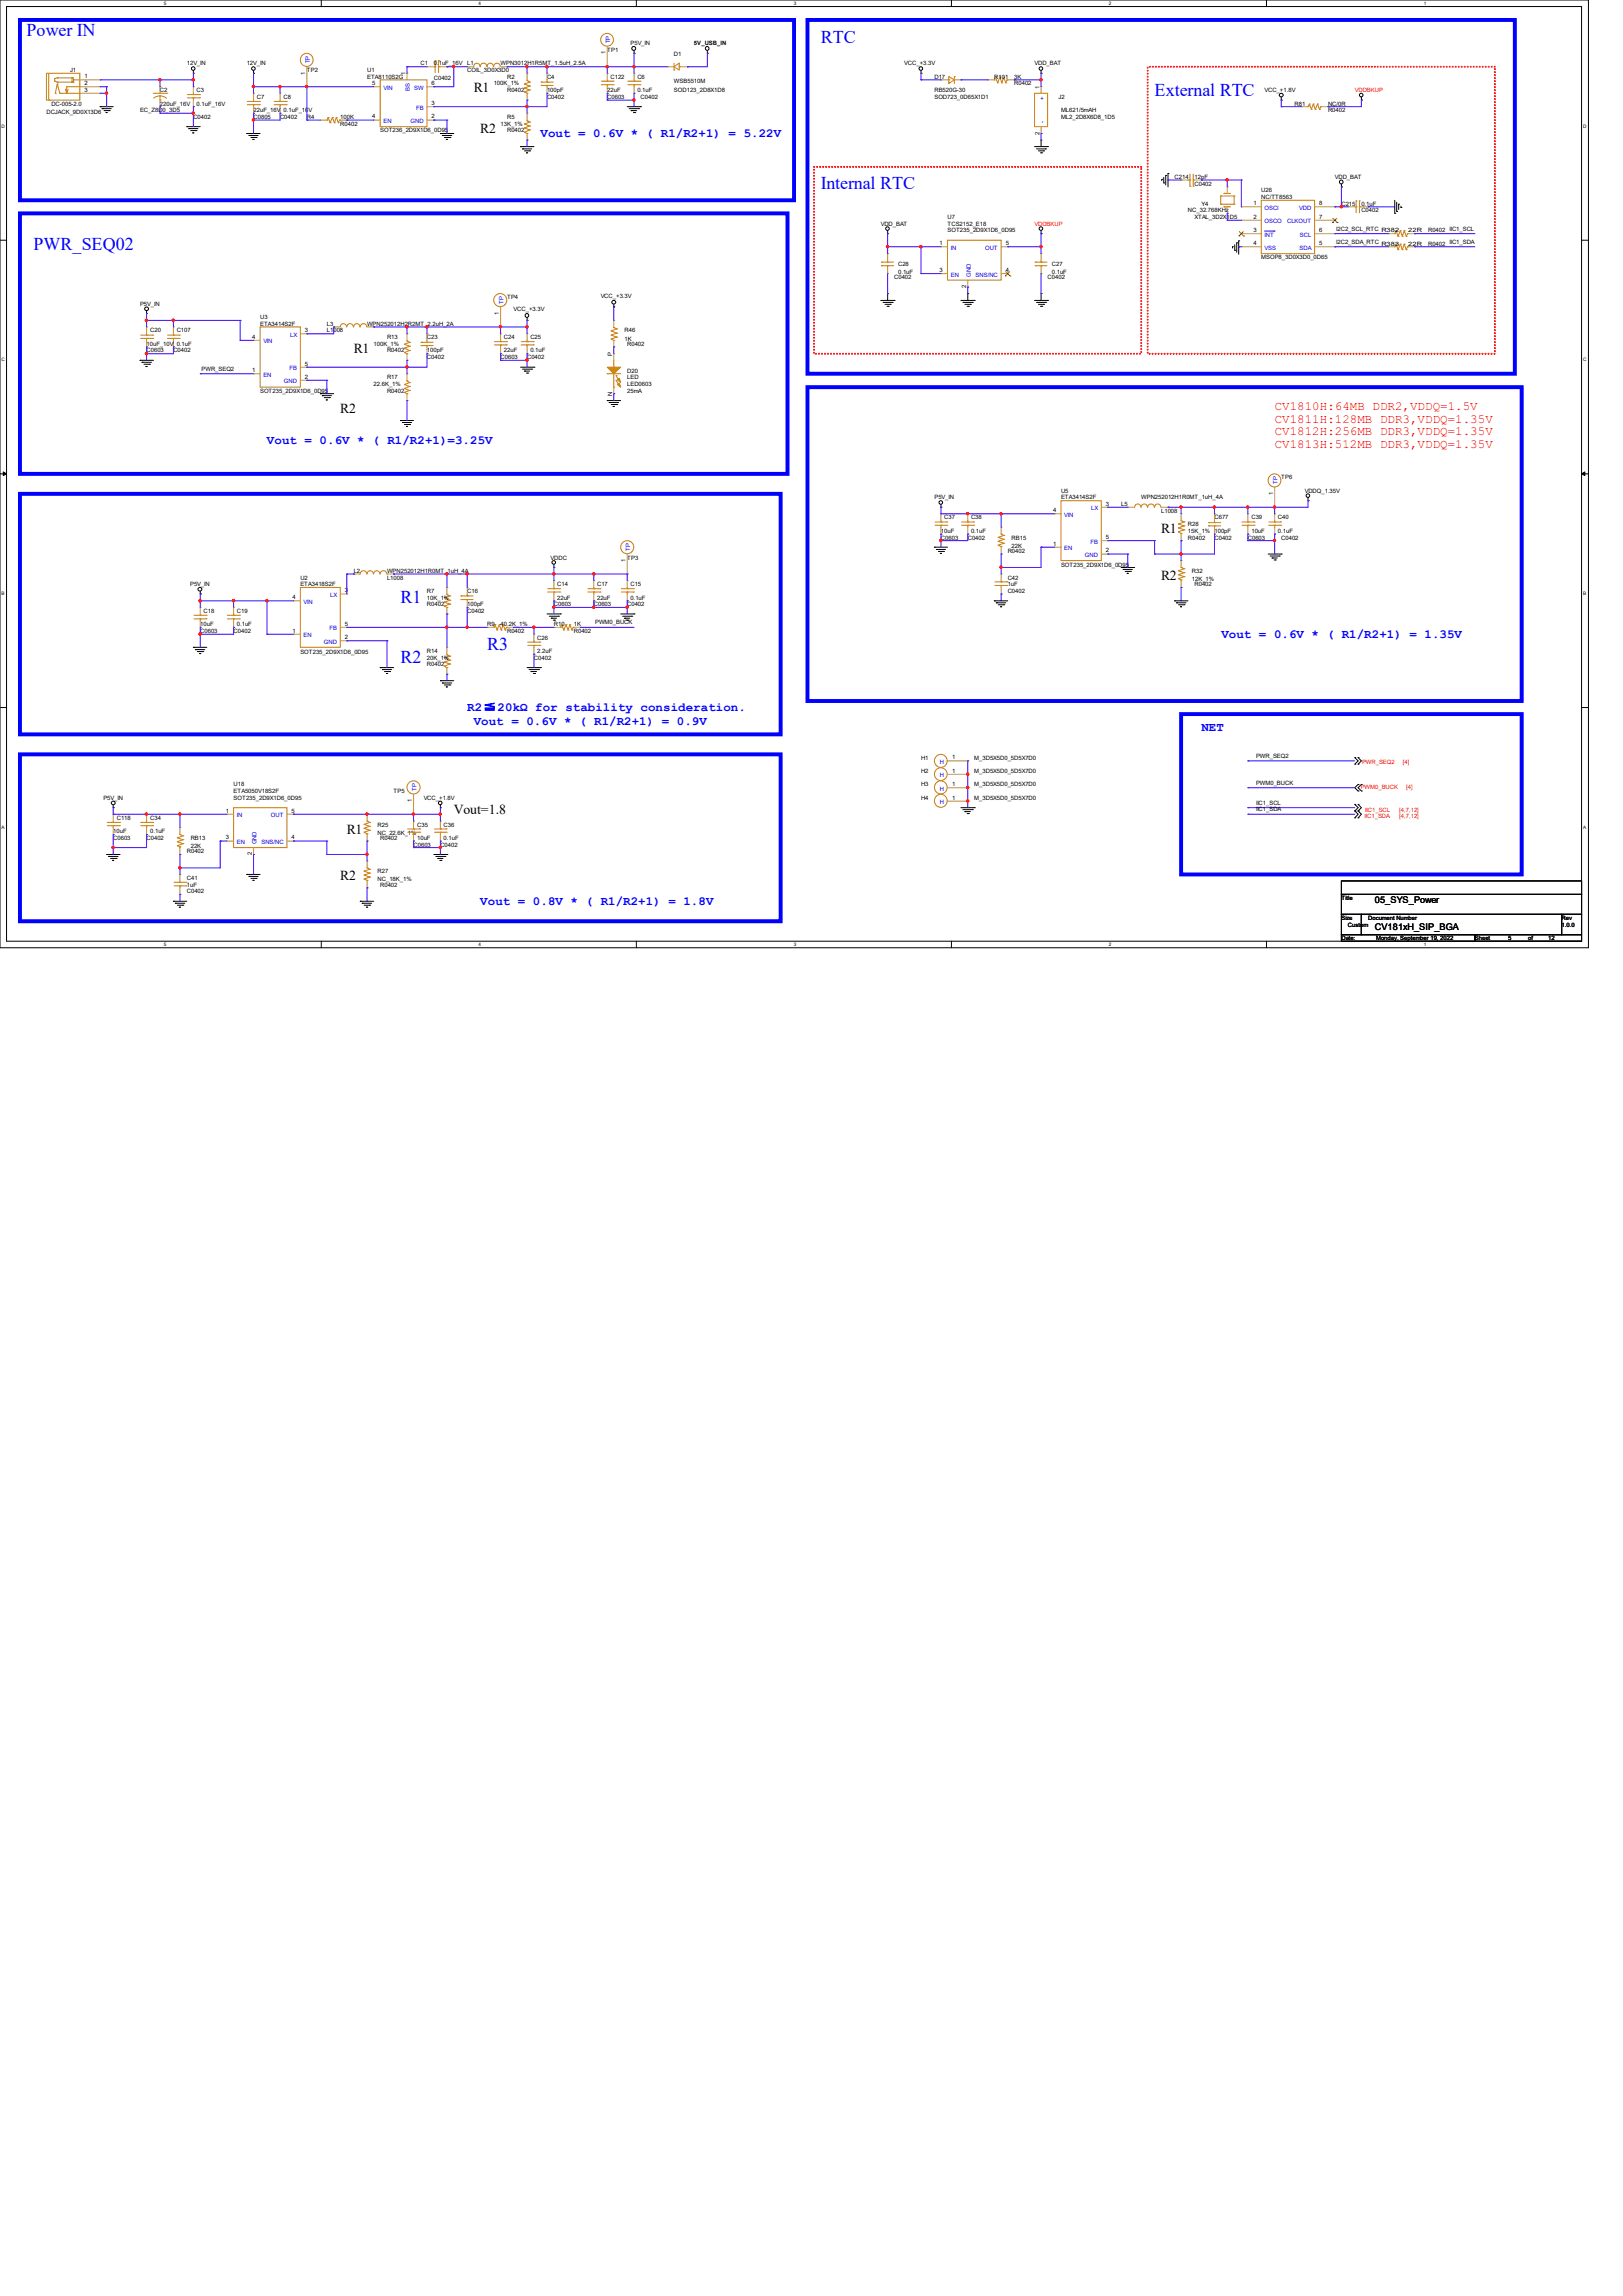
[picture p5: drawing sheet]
<svg xmlns="http://www.w3.org/2000/svg" width="210mm" height="297mm" viewBox="0 0 210 297" stroke-linecap="round" stroke-linejoin="round" font-family="sans-serif">
<defs><g id="words">
<g font-size="2.3" fill="#00f">
<text x="3.4" y="4.7">Power IN</text>
<text x="106.2" y="5.5">RTC</text>
<text x="149.4" y="12.4">External RTC</text>
<text x="106.2" y="24.5">Internal RTC</text>
<text x="4.3" y="32.3">PWR_SEQ02</text>
<text x="51.8" y="78.1">R1</text>
<text x="51.8" y="85.8">R2</text>
<text x="63" y="84.1">R3</text>
</g>
<g font-size="1.8">
<text x="61.3" y="11.9">R1</text>
<text x="62.1" y="17.1">R2</text>
<text x="45.8" y="45.6">R1</text>
<text x="44" y="53.4">R2</text>
<text x="150.2" y="69">R1</text>
<text x="150.2" y="75">R2</text>
<text x="44.9" y="107.8">R1</text>
<text x="58.7" y="105.2">Vout=1.8</text>
<text x="44" y="113.9">R2</text>
</g>
<g font-size="1.6" fill="#00f">
<text x="69.9" y="17.7">Vout = 0.6V * ( R1/R2+1) = 5.22V</text>
<text x="34.5" y="57.5">Vout = 0.6V * ( R1/R2+1)=3.25V</text>
<text x="158" y="82.5">Vout = 0.6V * ( R1/R2+1) = 1.35V</text>
<text x="60.5" y="92">R2≦20kΩ for stability consideration.</text>
<text x="61.3" y="93.7">Vout = 0.6V * ( R1/R2+1) = 0.9V</text>
<text x="155.4" y="94.6">NET</text>
<text x="62.1" y="117.1">Vout = 0.8V * ( R1/R2+1) = 1.8V</text>
</g>
<g font-size="1.6" fill="#f00">
<text x="164.9" y="53.1">CV1810H:64MB DDR2,VDDQ=1.5V</text>
<text x="164.9" y="54.7">CV1811H:128MB DDR3,VDDQ=1.35V</text>
<text x="164.9" y="56.3">CV1812H:256MB DDR3,VDDQ=1.35V</text>
<text x="164.9" y="57.9">CV1813H:512MB DDR3,VDDQ=1.35V</text>
</g>
<g font-size="1.2">
<text x="177.9" y="116.8">05_SYS_Power</text>
<text x="177.9" y="120.3">CV181xH_SIP_BGA</text>
</g>
<g font-size=".8" fill="#00c">
<text x="79" y="5.6" transform="rotate(-90 79 5.6)">TP</text>
<text x="40.1" y="8.2" transform="rotate(-90 40.1 8.2)">TP</text>
<text x="49.6" y="11.6">VIN</text>
<text x="53" y="11.8" transform="rotate(-90 53 11.8)">BS</text>
<text x="53.6" y="11.6">SW</text>
<text x="49.6" y="15.9">EN</text>
<text x="53.1" y="15.9">GND</text>
<text x="53.8" y="14.2">FB</text>
<text x="135.1" y="16" transform="rotate(-90 135.1 16)">-</text>
<text x="135.1" y="13" transform="rotate(-90 135.1 13)">+</text>
<text x="163.6" y="27.1">OSCI</text>
<text x="163.6" y="28.9">OSCO</text>
<text x="166.5" y="28.9">CLKOUT</text>
<text x="168.1" y="27.1">VDD</text>
<text x="123" y="32.3">IN</text>
<text x="123" y="35.8">EN</text>
<text x="125.6" y="35.8" transform="rotate(-90 125.6 35.8)">GND</text>
<text x="126.2" y="35.8">SNS/NC</text>
<text x="127.5" y="32.3">OUT</text>
<text x="163.6" y="30.6">INT</text>
<text x="163.6" y="32.3">VSS</text>
<text x="168.1" y="32.3">SDA</text>
<text x="168.2" y="30.6">SCL</text>
<text x="65.2" y="39.3" transform="rotate(-90 65.2 39.3)">TP</text>
<text x="34.1" y="44.4">VIN</text>
<text x="37.5" y="47.9">FB</text>
<text x="37.5" y="43.6">LX</text>
<text x="34.1" y="48.7">EN</text>
<text x="36.7" y="49.6">GND</text>
<text x="141.2" y="66">LX</text>
<text x="165.3" y="62.6" transform="rotate(-90 165.3 62.6)">TP</text>
<text x="81.5" y="71.2" transform="rotate(-90 81.5 71.2)">TP</text>
<text x="137.7" y="71.2">EN</text>
<text x="137.7" y="66.8">VIN</text>
<text x="141.1" y="70.3">FB</text>
<text x="42.7" y="77.2">LX</text>
<text x="140.4" y="72.1">GND</text>
<text x="39.3" y="82.4">EN</text>
<text x="39.3" y="78.1">VIN</text>
<text x="41.9" y="83.3">GND</text>
<text x="42.6" y="81.5">FB</text>
<text x="121.6" y="98.8">H</text>
<text x="121.6" y="100.5">H</text>
<text x="30.6" y="105.7">IN</text>
<text x="35.1" y="105.7">OUT</text>
<text x="53.9" y="102.3" transform="rotate(-90 53.9 102.3)">TP</text>
<text x="121.6" y="102.3">H</text>
<text x="121.6" y="104">H</text>
<text x="30.6" y="109.2">EN</text>
<text x="33.2" y="109.2" transform="rotate(-90 33.2 109.2)">GND</text>
<text x="33.8" y="109.2">SNS/NC</text>
</g>
<g font-size=".8">
<text x="81.6" y="5.9">P5V_IN</text>
<text x="89.8" y="5.9">5V_USB_IN</text>
<text x="9.1" y="9.4">J1</text>
<text x="10.9" y="10.1">1</text>
<text x="10.9" y="11">2</text>
<text x="10.9" y="11.9">3</text>
<text x="20.7" y="11.9">C2</text>
<text x="24.2" y="8.5">12V_IN</text>
<text x="25.4" y="11.9">C3</text>
<text x="31.9" y="8.5">12V_IN</text>
<text x="39.5" y="9.7" transform="rotate(-90 39.5 9.7)">1</text>
<text x="39.7" y="9.4">TP2</text>
<text x="47.5" y="9.4">U1</text>
<text x="47.5" y="10.2">ETA8110S2G</text>
<text x="48.2" y="11">5</text>
<text x="52.5" y="9.7" transform="rotate(-90 52.5 9.7)">1</text>
<text x="54.4" y="8.5">C1</text>
<text x="55.8" y="11">6</text>
<text x="56.1" y="8.5">0.1uF_16V</text>
<text x="56.1" y="10.3">C0402</text>
<text x="60.5" y="8.5">L1</text>
<text x="60.5" y="9.4">COIL_3D0X3D0</text>
<text x="63.9" y="11">100K_1%</text>
<text x="64.8" y="8.5">WPN3012H1R5MT_1.5uH_2.5A</text>
<text x="65.6" y="10.2">R2</text>
<text x="65.6" y="11.9">R0402</text>
<text x="70.8" y="10.2">C4</text>
<text x="70.8" y="11.9">100pF</text>
<text x="78.4" y="7" transform="rotate(-90 78.4 7)">1</text>
<text x="78.6" y="11.9">22uF</text>
<text x="78.6" y="6.7">TP1</text>
<text x="79" y="10.2">C122</text>
<text x="82.5" y="10.2">C6</text>
<text x="82.5" y="11.9">0.1uF</text>
<text x="87.2" y="7.2">D1</text>
<text x="87.2" y="10.7">WSB5510M</text>
<text x="87.2" y="11.9">SOD123_2D8X1D8</text>
<text x="117" y="8.5">VCC_+3.3V</text>
<text x="120.9" y="10.2">D17</text>
<text x="120.9" y="11.9">RB520G-30</text>
<text x="128.7" y="10.2">R101</text>
<text x="131.2" y="10.2">3K</text>
<text x="131.2" y="11">R0402</text>
<text x="133.9" y="8.5">VDD_BAT</text>
<text x="134.5" y="11.5" transform="rotate(-90 134.5 11.5)">1</text>
<text x="163.6" y="11.9">VCC_+1.8V</text>
<text x="6" y="14.8">DCJACK_9D0X13D6</text>
<text x="6.6" y="13.7">DC-005-2.0</text>
<text x="18.1" y="14.5">EC_Z8D0_3D5</text>
<text x="20.7" y="13.7">220uF_16V</text>
<text x="25" y="15.4">C0402</text>
<text x="25.4" y="13.7">0.1uF_16V</text>
<text x="32.8" y="14.5">22uF_16V 0.1uF_16</text>
<text x="32.8" y="15.4">C0805</text>
<text x="33.2" y="12.8">C7</text>
<text x="36.2" y="15.4">C0402</text>
<text x="36.7" y="12.8">C8</text>
<text x="39.7" y="15.4">R4</text>
<text x="39.9" y="14.5">V</text>
<text x="44" y="15.4">100K</text>
<text x="44" y="16.3">R0402</text>
<text x="48.2" y="15.3">4</text>
<text x="49.2" y="17.1">SOT236_2D9X1D6_0D95</text>
<text x="55.8" y="15.3">2</text>
<text x="55.8" y="13.6">3</text>
<text x="64.8" y="16.3">13K_1%</text>
<text x="65.6" y="15.4">R5</text>
<text x="65.6" y="17.1">R0402</text>
<text x="70.8" y="12.8">C0402</text>
<text x="78.6" y="12.8">C0603</text>
<text x="82.9" y="12.8">C0402</text>
<text x="120.9" y="12.8">SOD723_0D65X1D1</text>
<text x="134.5" y="17.4" transform="rotate(-90 134.5 17.4)">2</text>
<text x="136.9" y="12.8">J2</text>
<text x="137.3" y="14.5">ML621/5mAH</text>
<text x="137.3" y="15.4">ML2_2D8X6D8_1D5</text>
<text x="167.5" y="13.7">R81</text>
<text x="171.8" y="13.7">NC/0R</text>
<text x="171.8" y="14.5">R0402</text>
<text x="152" y="23.2">C214</text>
<text x="154.6" y="23.2">12pF</text>
<text x="172.7" y="23.2">VDD_BAT</text>
<text x="114" y="29.2">VDD_BAT</text>
<text x="122.6" y="28.3">U7</text>
<text x="122.6" y="29.2">TCS2152_E18</text>
<text x="153.7" y="27.5">NC_32.768KHz</text>
<text x="154.6" y="24">C0402</text>
<text x="154.6" y="28.3">XTAL_3D2X1D5</text>
<text x="155.4" y="26.6">Y4</text>
<text x="162.2" y="26.5">1</text>
<text x="162.2" y="28.3">2</text>
<text x="163.2" y="24.9">U26</text>
<text x="163.2" y="25.7">NC/TT8563</text>
<text x="170.7" y="28.3">7</text>
<text x="170.7" y="26.5">8</text>
<text x="172.9" y="29.8">I2C2_SCL_RTC</text>
<text x="173.6" y="26.6">C215</text>
<text x="176.1" y="26.6">0.1uF</text>
<text x="176.1" y="27.5">C0402</text>
<text x="187.5" y="29.8">IIC1_SCL</text>
<text x="116.2" y="34.4">C28</text>
<text x="116.2" y="35.4">0.1uF</text>
<text x="121.6" y="31.7">1</text>
<text x="121.6" y="35.2">3</text>
<text x="122.6" y="30.1">SOT235_2D9X1D6_0D95</text>
<text x="130.1" y="35.2">4</text>
<text x="130.1" y="31.7">5</text>
<text x="136.1" y="34.4">C27</text>
<text x="136.1" y="35.4">0.1uF</text>
<text x="162.2" y="30">3</text>
<text x="162.2" y="31.7">4</text>
<text x="163.2" y="33.5">MSOP8_3D0X3D0_0D65</text>
<text x="170.7" y="31.7">5</text>
<text x="170.7" y="30">6</text>
<text x="172.9" y="31.5">I2C2_SDA_RTC</text>
<text x="178.7" y="30.1">R382</text>
<text x="178.7" y="31.8">R383</text>
<text x="182.2" y="30.1">22R</text>
<text x="182.2" y="31.8">22R</text>
<text x="184.8" y="30.1">R0402</text>
<text x="184.8" y="31.8">R0402</text>
<text x="187.5" y="31.5">IIC1_SDA</text>
<text x="18.1" y="39.6">P5V_IN</text>
<text x="33.7" y="41.3">U3</text>
<text x="64.6" y="40.7" transform="rotate(-90 64.6 40.7)">1</text>
<text x="65.6" y="38.7">TP4</text>
<text x="66.5" y="40.3">VCC_+3.3V</text>
<text x="77.7" y="38.5">VCC_+3.3V</text>
<text x="115.7" y="36.1">C0402</text>
<text x="125" y="37.3" transform="rotate(-90 125 37.3)">2</text>
<text x="135.6" y="36.1">C0402</text>
<text x="19" y="44.7">10uF_10V 0.1uF</text>
<text x="19" y="45.6">C0603</text>
<text x="19.4" y="43">C20</text>
<text x="22.4" y="45.6">C0402</text>
<text x="22.9" y="43">C107</text>
<text x="26.1" y="48">PWR_SEQ2</text>
<text x="32.6" y="43.8">4</text>
<text x="33.7" y="42.2">ETA3414S2F</text>
<text x="39.5" y="43">3</text>
<text x="39.5" y="47.3">5</text>
<text x="42.3" y="42.2">L3</text>
<text x="42.3" y="43">L1008</text>
<text x="47.5" y="42.2">WPN252012H2R2MT_2.2uH_2A</text>
<text x="48.3" y="44.7">100K_1%</text>
<text x="50.1" y="43.9">R13</text>
<text x="50.1" y="45.6">R0402</text>
<text x="55.2" y="43.9">C23</text>
<text x="55.2" y="45.6">100pF</text>
<text x="55.2" y="46.5">C0402</text>
<text x="64.8" y="46.5">C0603</text>
<text x="65.2" y="43.9">C24</text>
<text x="65.2" y="45.6">22uF</text>
<text x="68.2" y="46.5">C0402</text>
<text x="68.6" y="43.9">C25</text>
<text x="68.6" y="45.6">0.1uF</text>
<text x="79.2" y="46" transform="rotate(-90 79.2 46)">P</text>
<text x="80.8" y="43">R46</text>
<text x="80.8" y="44.1">1K</text>
<text x="81.2" y="44.7">R0402</text>
<text x="32.6" y="48.1">1</text>
<text x="33.7" y="50.9">SOT235_2D9X1D6_0D95</text>
<text x="39.5" y="49">2</text>
<text x="48.3" y="49.9">22.6K_1%</text>
<text x="50.1" y="49.1">R17</text>
<text x="50.1" y="50.8">R0402</text>
<text x="79.2" y="51.2" transform="rotate(-90 79.2 51.2)">N</text>
<text x="81.2" y="48.2">D20</text>
<text x="81.2" y="49.1">LED</text>
<text x="81.2" y="49.9">LED0603</text>
<text x="81.2" y="50.8">25mA</text>
<text x="120.9" y="64.6">P5V_IN</text>
<text x="137.3" y="63.8">U5</text>
<text x="137.3" y="64.6">ETA3414S2F</text>
<text x="143.1" y="65.4">3</text>
<text x="145.1" y="65.5">L5</text>
<text x="147.7" y="64.6">WPN252012H1R0MT_1uH_4A</text>
<text x="164.7" y="64.1" transform="rotate(-90 164.7 64.1)">1</text>
<text x="165.8" y="62">TP6</text>
<text x="168.8" y="63.8">VDDQ_1.35V</text>
<text x="121.8" y="68.9">10uF</text>
<text x="121.8" y="69.8">C0603</text>
<text x="122.2" y="67.2">C37</text>
<text x="125.2" y="69.8">C0402</text>
<text x="125.6" y="67.2">C38</text>
<text x="125.6" y="68.9">0.1uF</text>
<text x="130.4" y="71.5">R0402</text>
<text x="130.9" y="69.8">RB15</text>
<text x="130.9" y="70.8">22K</text>
<text x="136.3" y="70.6">1</text>
<text x="136.3" y="66.3">4</text>
<text x="143.1" y="71.5">2</text>
<text x="143.1" y="69.7">5</text>
<text x="150.2" y="66.3">L1008</text>
<text x="153.7" y="68.1">R28</text>
<text x="153.7" y="68.9">15K_1%</text>
<text x="153.7" y="69.8">R0402</text>
<text x="157.1" y="67.2">C677</text>
<text x="157.1" y="68.9">100pF</text>
<text x="157.1" y="69.8">C0402</text>
<text x="161.5" y="69.8">C0603</text>
<text x="161.9" y="67.2">C39</text>
<text x="161.9" y="68.9">10uF</text>
<text x="165.4" y="67.2">C40</text>
<text x="165.4" y="68.9">0.1uF</text>
<text x="165.8" y="69.8">C0402</text>
<text x="24.6" y="75.8">P5V_IN</text>
<text x="37.8" y="77.5">4</text>
<text x="38.9" y="75">U2</text>
<text x="38.9" y="75.8">ETA3418S2F</text>
<text x="44.6" y="76.6">3</text>
<text x="45.8" y="74.1">L2</text>
<text x="50.1" y="74.1">WPN252012H1R0MT_1uH_4A</text>
<text x="50.1" y="75">L1008</text>
<text x="55.2" y="76.7">R7</text>
<text x="55.2" y="77.6">10K_1%</text>
<text x="60.5" y="76.7">C16</text>
<text x="71.2" y="72.4">VDDC</text>
<text x="72.1" y="75.8">C14</text>
<text x="72.1" y="77.6">22uF</text>
<text x="77.3" y="75.8">C17</text>
<text x="77.3" y="77.6">22uF</text>
<text x="80.9" y="72.7" transform="rotate(-90 80.9 72.7)">1</text>
<text x="81.2" y="72.4">TP3</text>
<text x="81.6" y="75.8">C15</text>
<text x="81.6" y="77.6">0.1uF</text>
<text x="130.4" y="75">C42</text>
<text x="130.4" y="75.8">1uF</text>
<text x="130.4" y="76.7">C0402</text>
<text x="137.3" y="73.3">SOT235_2D9X1D6_0D95</text>
<text x="154.2" y="74.1">R32</text>
<text x="154.2" y="75.1">12K_1%</text>
<text x="154.6" y="75.8">R0402</text>
<text x="25.9" y="81">10uF</text>
<text x="25.9" y="81.9">C0603</text>
<text x="26.3" y="79.3">C18</text>
<text x="30.2" y="81.9">C0402</text>
<text x="30.6" y="79.3">C19</text>
<text x="30.6" y="81">0.1uF</text>
<text x="37.8" y="81.8">1</text>
<text x="44.6" y="82.7">2</text>
<text x="44.6" y="80.9">5</text>
<text x="55.2" y="78.4">R0402</text>
<text x="60.5" y="78.4">100pF</text>
<text x="60.5" y="79.3">C0402</text>
<text x="63" y="81">R9</text>
<text x="64.8" y="81">40.2K_1%</text>
<text x="65.6" y="81.9">R0402</text>
<text x="69.5" y="82.8">C26</text>
<text x="71.7" y="78.4">C0603</text>
<text x="71.7" y="81">R10</text>
<text x="74.3" y="81">1K</text>
<text x="74.3" y="81.9">R0402</text>
<text x="76.8" y="78.4">C0603</text>
<text x="77" y="80.8">PWM0_BUCK</text>
<text x="81.2" y="78.4">C0402</text>
<text x="38.9" y="84.5">SOT235_2D9X1D6_0D95</text>
<text x="55.2" y="84.5">R14</text>
<text x="55.2" y="85.3">20K_1%</text>
<text x="55.2" y="86.2">R0402</text>
<text x="69.1" y="85.3">C0402</text>
<text x="69.5" y="84.5">2.2uF</text>
<text x="30.2" y="101.7">U18</text>
<text x="119.2" y="98.3">H1</text>
<text x="119.2" y="100">H2</text>
<text x="119.2" y="101.7">H3</text>
<text x="123.2" y="98.2">1</text>
<text x="123.2" y="99.9">1</text>
<text x="123.2" y="101.7">1</text>
<text x="126.1" y="98.3">M_3D5X5D0_5D5X7D0</text>
<text x="126.1" y="100">M_3D5X5D0_5D5X7D0</text>
<text x="126.1" y="101.7">M_3D5X5D0_5D5X7D0</text>
<text x="162.5" y="98">PWR_SEQ2</text>
<text x="162.5" y="101.5">PWM0_BUCK</text>
<text x="13.4" y="103.5">P5V_IN</text>
<text x="14.6" y="107.8">10uF</text>
<text x="15.1" y="106">C118</text>
<text x="19.4" y="106">C34</text>
<text x="19.4" y="107.8">0.1uF</text>
<text x="29.2" y="105.1">1</text>
<text x="30.2" y="102.6">ETA5050V18S2F</text>
<text x="30.2" y="103.5">SOT235_2D9X1D6_0D95</text>
<text x="37.7" y="105.1">5</text>
<text x="48.9" y="106.9">R25</text>
<text x="48.9" y="107.9">NC_22.6K_1%</text>
<text x="50.9" y="102.6">TP5</text>
<text x="53.3" y="103.8" transform="rotate(-90 53.3 103.8)">1</text>
<text x="54" y="106.9">C35</text>
<text x="54.8" y="103.5">VCC_+1.8V</text>
<text x="57.4" y="106.9">C36</text>
<text x="119.2" y="103.5">H4</text>
<text x="123.2" y="103.4">1</text>
<text x="126.1" y="103.5">M_3D5X5D0_5D5X7D0</text>
<text x="162.5" y="104.1">IIC1_SCL</text>
<text x="162.5" y="104.9">IIC1_SDA</text>
<text x="14.6" y="108.7">C0603</text>
<text x="19" y="108.7">C0402</text>
<text x="24.2" y="113.8">C41</text>
<text x="24.2" y="110.4">R0402</text>
<text x="24.7" y="108.7">RB13</text>
<text x="24.7" y="109.7">22K</text>
<text x="29.2" y="108.6">3</text>
<text x="32.6" y="110.7" transform="rotate(-90 32.6 110.7)">2</text>
<text x="37.7" y="108.6">4</text>
<text x="48.9" y="113">R27</text>
<text x="49.2" y="108.7">R0402</text>
<text x="53.5" y="109.5">C0603</text>
<text x="54" y="108.7">10uF</text>
<text x="57" y="109.5">C0402</text>
<text x="57.4" y="108.7">0.1uF</text>
<text x="24.2" y="114.7">1uF</text>
<text x="24.2" y="115.6">C0402</text>
<text x="48.9" y="114">NC_18K_1%</text>
<text x="49.2" y="114.7">R0402</text>
<text x="173.6" y="116.4">Title</text>
<text x="173.6" y="119">Size</text>
<text x="174.4" y="119.9">Custom</text>
<text x="177" y="119">Document Number</text>
<text x="202.1" y="119">Rev</text>
<text x="202.1" y="119.9">1.0.0</text>
<text x="173.6" y="121.6">Date:</text>
<text x="178.1" y="121.6">Monday, September 19, 2022</text>
<text x="190.8" y="121.6">Sheet</text>
<text x="195.2" y="121.6">5</text>
<text x="197.7" y="121.6">of</text>
<text x="200.3" y="121.6">12</text>
</g>
<g font-size=".8" fill="#f00">
<text x="175.3" y="11.9">VDDBKUP</text>
<text x="133.9" y="29.2">VDDBKUP</text>
<text x="176.2" y="98.8">PWR_SEQ2</text>
<text x="181.5" y="98.8">[4]</text>
<text x="176.1" y="102.1">PWM0_BUCK</text>
<text x="176.6" y="105.9">IIC1_SDA</text>
<text x="176.7" y="105">IIC1_SCL</text>
<text x="181.1" y="105">[4,7,12]</text>
<text x="181.1" y="105.9">[4,7,12]</text>
<text x="181.9" y="102.1">[4]</text>
</g>
<g font-size=".6">
<text x="21.2" y=".6">5</text>
<text x="61.9" y=".6">4</text>
<text x="102.7" y=".6">3</text>
<text x="143.5" y=".6">2</text>
<text x="184.2" y=".6">1</text>
<text x=".2" y="16.5">D</text>
<text x="204.9" y="16.5">D</text>
<text x=".2" y="46.7">C</text>
<text x="204.9" y="46.7">C</text>
<text x=".2" y="77">B</text>
<text x="204.9" y="77">B</text>
<text x=".2" y="107.2">A</text>
<text x="204.9" y="107.2">A</text>
<text x="21.2" y="122.4">5</text>
<text x="61.9" y="122.4">4</text>
<text x="102.7" y="122.4">3</text>
<text x="143.5" y="122.4">2</text>
<text x="184.2" y="122.4">1</text>
</g>
</g></defs>
<g fill="none" stroke="#000" stroke-width=".13">
<path d="M0 0h205.5v122.6h-205.5zM.8 .8h203.8v121h-203.8zM13 13.8h.1M13 13.8h1.6M13.2 14.1h.1M13.2 14.1h1.2M13.5 14.3h.6M13.7 14.6h.1M13.7 14.6h.2M14.1 14.3h.1M24.2 16.4h.1M24.2 16.4h1.7"/>
<path d="M24.4 16.6h.1M24.4 16.6h1.2M24.7 16.9h.7M24.9 17.2h.1M24.9 17.2h.2M25 9.5h.1M25 9.1v.4M25.4 16.9h.1M31.9 17.3h.1M31.9 17.3h1.8M32.2 17.5h.1M32.2 17.5h1.2"/>
<path d="M32.5 17.8h.6M32.7 18h.1M32.7 18h.2M32.8 9.5h.1M32.8 9.1v.4M33.1 17.8h.1M41.6 0v.8M57 17.3h.1M57 17.3h1.7M57.2 17.5h.1M57.2 17.5h1.3M57.5 17.8h.7"/>
<path d="M57.7 18h.1M57.7 18h.2M58.2 17.8h.1M67.4 19h.1M67.4 19h1.7M67.6 19.3h.1M67.6 19.3h1.2M67.9 19.5h.6M68.1 19.8h.1M68.1 19.8h.2M68.5 19.5h.1M81.2 13.8h1.7"/>
<path d="M81.4 14.1h1.2M81.7 14.3h.1M81.7 14.3h.7M82 14.6h.1M82 6.9h.1M82 6.6v.3M82.1 14.6h.1M82.3 0v.8M82.6 14.1h.1M82.9 13.8h.1M91.5 6.9h.1M91.5 6.6v.3"/>
<path d="M119.2 9.5h.1M119.2 9.1v.4M123.1 0v.8M133.9 19h1.7M134.1 19.3h1.2M134.4 19.5h.6M134.6 19.8h.2M134.7 18.1h.1M134.7 9.5h.1M134.7 9.1v.4M134.7 18.1v.9M134.8 19.8h.1"/>
<path d="M135 19.5h.1M135.3 19.3h.1M135.6 19h.1M163.9 0v.8M165.8 13h.1M165.8 12.6v.4M176.1 13h.1M176.1 12.6v.4M0 31.1h.8M79.4 39.7h.1M79.4 39.4v.3M114 38.9h1.7"/>
<path d="M114.3 39.1h1.1M114.5 39.4h.7M114.8 39.6h.1M114.9 30.2h.1M114.9 38h.1M114.9 29.8v.4M114.9 38v.9M114.9 39.6h.1M115.2 39.4h.1M115.4 39.1h.1M115.7 38.9h.1M124.3 38.9h1.8"/>
<path d="M124.6 39.1h1.2M124.8 39.4h.8M125.1 39.6h.2M125.2 38h.1M125.2 38v.9M125.3 39.6h.1M125.6 39.4h.1M125.8 39.1h.1M126.1 38.9h.1M133.9 38.9h1.7M134.1 39.1h1.2M134.4 39.4h.6"/>
<path d="M134.6 39.6h.2M134.7 30.2h.1M134.7 38h.1M134.7 29.8v.4M134.7 38v.9M134.8 39.6h.1M135 39.4h.1M135.3 39.1h.1M135.6 38.9h.1M150.3 23.2h.1M150.3 23.2v.2M150.6 23.7h.1"/>
<path d="M150.6 22.9v.8M150.8 22.7h.1M150.8 22.7v1.2M151.1 22.4h.1M151.1 22.4v1.8M159.5 31.9h.1M159.5 31.9v.2M159.8 32.4h.1M159.8 31.7v.7M160 31.4h.1M160 31.4v1.2M160.3 31.2h.1"/>
<path d="M160.3 31.2v1.7M173.6 24.2h.1M173.6 23.8v.4M180.5 27.6h.1M180.5 25.9v1.7M180.7 27.3h.1M180.7 26.2v1.1M181 26.4h.1M181 26.4v.7M181.3 26.8h.1M181.3 26.7v.1M204.6 31.1h.9"/>
<path d="M18.1 46.6h.1M18.1 46.6h1.8M18.4 46.9h.1M18.4 46.9h1.2M18.6 47.1h.7M18.9 47.4h.1M19 40.6h.1M19 40.2v.4M19.3 47.1h.1M41.4 50.9h.1M41.4 50.9h1.8M41.7 51.2h.1"/>
<path d="M41.7 51.2h1.2M42 51.4h.6M42.2 51.7h.1M42.2 51.7h.2M42.6 51.4h.1M51.8 54.4h.1M51.8 54.4h1.7M52.1 54.7h.1M52.1 54.7h1.2M52.3 54.9h.7M52.6 55.2h.1M53 54.9h.1"/>
<path d="M67.4 47.5h1.7M67.6 47.8h1.2M67.9 48h.1M67.9 48h.6M68.1 48.3h.2M68.2 41.4h.1M68.2 41.1v.3M68.3 48.3h.1M68.8 47.8h.1M69.1 47.5h.1M78.6 51.8h.1M78.6 51.8h1.7"/>
<path d="M78.8 52.1h.1M78.8 52.1h1.3M79.1 52.3h.7M79.3 52.6h.1M79.3 52.6h.2M79.8 52.3h.1M0 61.3h.8M.4 61l.4 .3-.4 .2zM25.9 76.8h.1M25.9 76.5v.3M70.8 79.4h1.7M71.1 79.7h1.2"/>
<path d="M71.3 80h.1M71.3 80h.7M71.7 73.4h.1M71.7 73v.4M72.3 79.7h.1M72.5 79.4h.1M80.3 79.4h1.7M80.6 79.7h1.1M80.8 80h.1M80.8 80h.7M81.7 79.7h.1M82 79.4h.1"/>
<path d="M120.9 70.8h.1M120.9 70.8h1.7M121.2 71.1h.1M121.2 71.1h1.1M121.4 71.3h.7M121.7 71.6h.1M121.8 65.6h.1M121.8 65.3v.3M122.1 71.3h.1M128.7 77.7h.1M128.7 77.7h1.7M128.9 78h.1"/>
<path d="M128.9 78h1.2M129.2 78.2h.7M129.5 78.5h.1M129.9 78.2h.1M145.1 73.4h.1M145.1 73.4h1.7M145.3 73.7h.1M145.3 73.7h1.2M145.6 73.9h.7M145.8 74.2h.1M145.8 74.2h.2M146.3 73.9h.1"/>
<path d="M152 77.7h.1M152 77.7h1.7M152.2 78h.1M152.2 78h1.3M152.5 78.2h.7M152.7 78.5h.1M152.7 78.5h.2M153.2 78.2h.1M164.1 71.7h1.7M164.3 71.9h1.2M164.6 72.2h.1M164.6 72.2h.7"/>
<path d="M164.8 72.4h.2M165 72.4h.1M165.5 71.9h.1M165.8 71.7h.1M169.2 64.8h.1M169.2 64.4v.4M204.6 61.3l.5-.3v.5zM204.6 61.3h.9M0 91.5h.8M25 83.7h.1M25 83.7h1.8M25.3 84h.1"/>
<path d="M25.3 84h1.2M25.5 84.3h.7M25.8 84.5h.1M25.8 84.5h.2M26.2 84.3h.1M49.2 86.4h.1M49.2 86.4h1.7M49.5 86.6h.1M49.5 86.6h1.2M49.7 86.9h.7M50 87.1h.1M50 87.1h.2"/>
<path d="M50.4 86.9h.1M57 88.1h.1M57 88.1h1.7M57.2 88.3h.1M57.2 88.3h1.3M57.5 88.6h.7M57.7 88.9h.1M57.7 88.9h.2M58.2 88.6h.1M68.2 86.4h1.7M68.5 86.6h1.2M68.7 86.9h.1"/>
<path d="M68.7 86.9h.7M69 87.1h.2M69.2 87.1h.1M69.7 86.6h.1M69.9 86.4h.1M71.6 80.2h.2M71.8 80.2h.1M81.1 80.2h.1M81.2 80.2h.1M175.3 98h.1M175.3 98.8h.1M175.3 98l.4 .4-.4 .4"/>
<path d="M175.7 98h.1M175.7 98.8h.1M175.7 98l.4 .4-.4 .4M204.6 91.5h.9M13.8 110.5h.1M13.8 110.5h1.7M14.1 110.8h.1M14.1 110.8h1.2M14.3 111h.7M14.6 111.3h.1M14.6 104.5h.1M14.6 104.1v.4"/>
<path d="M15 111h.1M22.4 116.6h.1M22.4 116.6h1.8M22.7 116.8h.1M22.7 116.8h1.2M22.9 117.1h.8M23.2 117.3h.1M23.2 117.3h.2M23.7 117.1h.1M31.9 113.1h.1M31.9 113.1h1.8M32.2 113.4h.1"/>
<path d="M32.2 113.4h1.2M32.5 113.6h.6M32.7 113.9h.1M32.7 113.9h.2M33.1 113.6h.1M46.6 116.6h.1M46.6 116.6h1.7M46.9 116.8h.1M46.9 116.8h1.2M47.1 117.1h.7M47.4 117.3h.1M47.4 117.3h.2"/>
<path d="M47.8 117.1h.1M56.1 110.5h1.7M56.4 110.8h1.2M56.6 111h.1M56.6 111h.7M56.9 111.3h.2M57 104.5h.1M57 104.1v.4M57.1 111.3h.1M57.6 110.8h.1M57.8 110.5h.1M124.3 104.5h1.8"/>
<path d="M124.6 104.7h1.2M124.8 105h.1M124.8 105h.8M125.1 105.2h.2M125.3 105.2h.1M125.8 104.7h.1M126.1 104.5h.1M173.6 114h31v1.7h-31zM173.6 115.7h31v2.6h-31zM173.6 118.3h2.5v2.6h-2.5zM175.3 104.1h.1M175.3 104.9h.1"/>
<path d="M175.3 105.8h.1M175.3 104.1l.4 .4-.4 .4M175.3 104.9l.4 .4-.4 .5M175.7 102.3h.1M175.7 101.5h.1M175.7 104.1h.1M175.7 104.9h.1M175.7 105.8h.1M175.7 101.5l-.4 .4 .4 .4M175.7 104.1l.4 .4-.4 .4M175.7 104.9l.4 .4-.4 .5M176.1 118.3h26v2.6h-26z"/>
<path d="M176.1 101.5h.1M176.1 102.3h.1M176.1 101.5l-.4 .4 .4 .4M202.1 118.3h2.5v2.6h-2.5zM41.6 121.8v.8M82.3 121.8v.8M123.1 121.8v.8M163.9 121.8v.8M173.6 120.9h17.2v.9h-17.2zM190.8 120.9h13.8v.9h-13.8z"/>
<circle cx="25" cy="8.9" r=".23"/>
<circle cx="32.8" cy="8.9" r=".23"/>
<circle cx="82" cy="6.3" r=".25"/>
<circle cx="91.5" cy="6.3" r=".24"/>
<circle cx="119.1" cy="8.9" r=".23"/>
<circle cx="134.7" cy="8.9" r=".23"/>
<circle cx="165.8" cy="12.3" r=".24"/>
<circle cx="176.1" cy="12.3" r=".23"/>
<circle cx="19" cy="40" r=".24"/>
<circle cx="79.4" cy="39.1" r=".24"/>
<circle cx="114.8" cy="29.6" r=".23"/>
<circle cx="134.7" cy="29.6" r=".23"/>
<circle cx="173.5" cy="23.5" r=".24"/>
<circle cx="68.2" cy="40.8" r=".24"/>
<circle cx="25.9" cy="76.2" r=".24"/>
<circle cx="71.6" cy="72.7" r=".23"/>
<circle cx="121.7" cy="65" r=".23"/>
<circle cx="169.2" cy="64.1" r=".23"/>
<circle cx="14.7" cy="103.9" r=".24"/>
<circle cx="57" cy="103.9" r=".23"/>
</g>
<path d="M.4 61l.4 .3-.4 .2zM204.6 61.3l.5-.3v.5z" fill="#000"/>
<path d="M2.6 2.6h100.1v23.3h-100.1zM104.5 2.6h91.5v45.7h-91.5zM2.6 27.6h99.3v33.7h-99.3zM104.5 50.1h92.4v40.6h-92.4zM2.6 63.9h98.4v31.1h-98.4zM2.6 97.6h98.4v21.6h-98.4zM152.8 92.4h44.1v20.7h-44.1z" fill="none" stroke="#00f" stroke-width=".51"/>
<path d="M148.5 8.6h44.9v37.2h-44.9zM105.3 21.6h42.4v24.2h-42.4z" fill="none" stroke="#f00" stroke-width=".25" stroke-dasharray="0 .4"/>
<g fill="none" stroke="#cc8006" stroke-width=".13">
<path d="M6 9.5h4.3v3.5h-4.3zM6.3 13h.1M6.3 9.5v3.5M7.1 10.2h.1M7.1 10.5h.1M7.1 10.5l.3 .1M7.1 10.2v.3M7.2 12.1h.1M7.4 10.9h.1M7.4 10.1h.1M7.4 10.6h.1M7.4 10.6h2.1"/>
<path d="M7.4 10.9l.3 1.2M7.4 10.9l-.2 1.2M7.4 10.1h2.1v.5M7.4 10.1l-.3 .1M7.7 12.1h.1M7.7 12.1h2.6M8.5 11.6h.1M8.5 11.6l.1 .5M8.6 11.2h.1M8.6 12.1h.1M8.6 11.2h1.7M8.6 11.2v.9"/>
<path d="M8.8 11.6l-.2 .5M9.3 10.1h.1M9.3 10.6h.1M9.3 10.1v.5M9.5 10.3h.1M9.5 10.6h.1M9.5 10.3h.8M35.5 13.5h1.5M35.5 13.1h1.5M36.2 13.1h.1M36.2 13.5h.1M36.2 13v.1"/>
<path d="M36.2 13.5v.3M37 13.5h.1M37 13.1h.1M42.3 15.5h.1M42.5 15.2h.1M42.5 15.2l.2 .7M42.5 15.2l-.2 .3M42.7 15.9h.1M43 15.2h.1M43 15.2l.3 .7M43 15.2l-.3 .7M43.3 15.9h.1"/>
<path d="M43.5 15.2h.1M43.5 15.2l.3 .7M43.5 15.2l-.2 .7M43.8 15.9h.1M43.9 15.5h.1M43.9 15.5l-.1 .4M49.2 10.3h6v6.1h-6zM62.1 8.6a.4 .4 0 0 0-.4-.4 .4 .4 0 0 0-.4 .4M63 8.6a.42 .42 0 0 0-.4-.4 .42 .42 0 0 0-.5 .4M63.8 8.6a.4 .4 0 0 0-.4-.4 .4 .4 0 0 0-.4 .4M64.7 8.6a.42 .42 0 0 0-.4-.4 .42 .42 0 0 0-.4 .4M67.9 10.9h.1"/>
<path d="M67.9 11.4h.1M67.9 11.9h.1M67.9 10.9l.6 .2M67.9 11.4l.6 .2M67.9 11.9l.3 .2M68.2 12.1h.1M68.2 10.4h.1M68.2 10.4l.3 .2M68.2 10.3v.1M68.5 10.6h.1M68.5 11.1h.1M68.5 11.6h.1"/>
<path d="M68.5 10.6l-.6 .3M68.5 11.1l-.6 .3M68.5 11.6l-.6 .3M70 10.6h.1M70 11h.1M70 10.6h1.6M70 11h1.6M70.8 11h.1M70.8 10.6h.1M70.8 10.3v.3M70.8 11v.2M77.8 11h1.5"/>
<path d="M77.8 10.5h1.5M78.6 10.5h.1M78.6 11h.1M78.6 10.3v.2M78.6 11v.2M79.3 11h.1M79.3 10.5h.1M81.2 11h1.6M81.2 10.5h1.6M82 10.5h.1M82 11h.1M82 10.3v.2"/>
<path d="M82 11v.2M82.8 11h.1M82.8 10.5h.1M87.2 8.6l.7-.4v.9zM87.2 9.1h.1M87.2 8.2v.9M87.9 8.6h.1M87.9 8.6h.2M169.2 13.8h.1M169.4 13.5h.1M169.4 13.5l.3 .6M169.4 13.5l-.2 .3"/>
<path d="M169.7 14.1h.1M169.9 13.5h.1M169.9 13.5l.3 .6M169.9 13.5l-.2 .6M170.2 14.1h.1M170.5 13.5h.1M170.5 13.5l.2 .6M170.5 13.5l-.3 .6M170.7 14.1h.1M170.9 13.8h.1M170.9 13.8l-.2 .3M114 33.9h.1"/>
<path d="M114 34.4h.1M114 33.9h1.6M114 34.4h1.6M114.9 34.4h.1M114.9 33.9h.1M114.9 33.7v.2M114.9 34.4v.1M122.6 31.1h6.9v5.1h-6.9zM163.2 25.9h6.9v6.9h-6.9zM175.3 26.8h.2M175.5 26.8h.1M175.5 26h.1"/>
<path d="M175.5 26v1.5M175.9 26h.1M175.9 26.8h.1M175.9 26.8h.2M175.9 26v1.5M52.3 44.5h.1M52.3 45h.1M52.3 45.6h.1M52.3 49.7h.1M52.3 50.2h.1M52.3 50.8h.1M52.3 44.5l.7 .3"/>
<path d="M52.3 45l.7 .3M52.3 45.6l.4 .2M52.3 49.7l.7 .3M52.3 50.2l.7 .3M52.3 50.8l.4 .1M52.7 45.8h.1M52.7 44.1h.1M52.7 50.9h.1M52.7 49.3h.1M52.7 44.1l.3 .2M52.7 44v.1M52.7 49.2v.1"/>
<path d="M52.7 49.3l.3 .2M53 44.3h.1M53 44.8h.1M53 45.3h.1M53 49.5h.1M53 50h.1M53 50.5h.1M53 44.3l-.7 .2M53 44.8l-.7 .2M53 45.3l-.7 .3M53 49.5l-.7 .2M53 50l-.7 .2"/>
<path d="M53 50.5l-.7 .3M54.5 44.3h.1M54.5 44.7h.1M54.5 44.3h1.5M54.5 44.7h1.5M55.2 44.7h.1M55.2 44.3h.1M55.2 44v.3M55.2 44.7v.2M64 44.6h1.5M64 44.2h1.5M64.8 44.2h.1"/>
<path d="M64.8 44.6h.1M64.8 44v.2M64.8 44.6v.3M65.5 44.6h.1M65.5 44.2h.1M67.4 44.6h1.6M67.4 44.2h1.6M68.2 44.2h.1M68.2 44.6h.1M68.2 44v.2M68.2 44.6v.3M69 44.6h.1"/>
<path d="M69 44.2h.1M47.5 74.3a.42 .42 0 0 0-.5-.5 .42 .42 0 0 0-.4 .5M48.3 74.3a.4 .4 0 0 0-.4-.5 .4 .4 0 0 0-.4 .5M49.1 74.3a.4 .4 0 0 0-.4-.5 .4 .4 0 0 0-.4 .5M50 74.3a.42 .42 0 0 0-.4-.5 .42 .42 0 0 0-.4 .5M57.5 77.3h.1M57.5 77.9h.1M57.5 78.4h.1M57.5 77.3l.7 .3M57.5 77.9l.7 .2M57.5 78.4l.3 .2M57.8 78.6h.1"/>
<path d="M57.8 76.9h.1M57.8 76.9l.4 .2M57.8 76.8v.1M58.2 77.1h.1M58.2 77.6h.1M58.2 78.1h.1M58.2 77.1l-.7 .2M58.2 77.6l-.7 .3M58.2 78.1l-.7 .3M59.6 77.1h.1M59.6 77.6h.1M59.6 77.1h1.6"/>
<path d="M59.6 77.6h1.6M60.5 77.6h.1M60.5 77.1h.1M60.5 76.8v.3M60.5 77.6v.1M128.7 75.7h1.6M128.7 75.3h1.6M129.2 70.5h.1M129.2 70h.1M129.2 69.5h.1M129.2 70.5l.3 .2M129.2 70l.7 .3"/>
<path d="M129.2 69.5l.7 .3M129.5 75.3h.1M129.5 75.7h.1M129.5 69.1h.1M129.5 70.7h.1M129.5 70.7v.1M129.5 75.1v.2M129.5 75.7v.3M129.5 69.1l.4 .2M129.9 70.3h.1M129.9 69.8h.1M129.9 69.3h.1"/>
<path d="M129.9 70.3l-.7 .2M129.9 69.8l-.7 .2M129.9 69.3l-.7 .2M130.3 75.7h.1M130.3 75.3h.1M137.3 64.8h5.2v7.7h-5.2zM147.6 65.6a.4 .4 0 0 0-.4-.4 .4 .4 0 0 0-.4 .4M148.5 65.6a.4 .4 0 0 0-.4-.4 .4 .4 0 0 0-.4 .4M149.4 65.6a.42 .42 0 0 0-.5-.4 .42 .42 0 0 0-.4 .4M150.2 65.6a.4 .4 0 0 0-.4-.4 .4 .4 0 0 0-.4 .4M160.7 67.9h1.6M160.7 67.5h1.6"/>
<path d="M161.5 67.5h.1M161.5 67.9h.1M161.5 67.4v.1M161.5 67.9v.3M162.3 67.9h.1M162.3 67.5h.1M164.2 67.9h1.5M164.2 67.5h1.5M164.9 67.5h.1M164.9 67.9h.1M164.9 67.4v.1M164.9 67.9v.3"/>
<path d="M165.7 67.9h.1M165.7 67.5h.1M13.9 106.8h1.6M13.9 106.4h1.6M14.6 106.4h.1M14.6 106.8h.1M14.6 106.2v.2M14.6 106.8v.3M15.5 106.8h.1M15.5 106.4h.1M18.2 106.8h1.6M18.2 106.4h1.6"/>
<path d="M19 106.4h.1M19 106.8h.1M19 106.2v.2M19 106.8v.3M19.8 106.8h.1M19.8 106.4h.1M22.5 114.6h1.6M22.5 114.1h1.6M23.3 114.1h.1M23.3 114.6h.1M23.3 114v.1M23.3 114.6v.3"/>
<path d="M24.1 114.6h.1M24.1 114.1h.1M30.2 104.5h6.9v5.1h-6.9zM47.1 113.7h.1M47.1 113.2h.1M47.1 112.7h.1M47.1 107.7h.1M47.1 107.1h.1M47.1 106.6h.1M47.1 113.7l.4 .2M47.1 113.2l.7 .3M47.1 112.7l.7 .2"/>
<path d="M47.1 107.7l.4 .2M47.1 107.1l.7 .3M47.1 106.6l.7 .3M47.5 112.3h.1M47.5 113.9h.1M47.5 106.2h.1M47.5 107.9h.1M47.5 112.3l.3 .1M47.5 113.9v.1M47.5 106.2l.3 .2M47.8 113.5h.1M47.8 112.9h.1"/>
<path d="M47.8 112.4h.1M47.8 107.4h.1M47.8 106.9h.1M47.8 106.4h.1M47.8 113.5l-.7 .2M47.8 112.9l-.7 .3M47.8 112.4l-.7 .3M47.8 107.4l-.7 .3M47.8 106.9l-.7 .2M47.8 106.4l-.7 .2M52.7 107.7h1.6M52.7 107.2h1.6"/>
<path d="M53.5 107.2h.1M53.5 107.7h.1M53.5 107.1v.1M53.5 107.7v.2M54.3 107.7h.1M54.3 107.2h.1"/>
<circle cx="64.7" cy="38.8" r=".85"/>
<circle cx="81.2" cy="70.8" r=".85"/>
<circle cx="164.9" cy="62.1" r=".83"/>
<circle cx="121.7" cy="98.4" r=".83"/>
<circle cx="121.7" cy="101.8" r=".83"/>
<circle cx="121.7" cy="100.1" r=".83"/>
</g>
<g fill="none" stroke="#a84" stroke-width=".13">
<path d="M10.3 11.2h2.7M10.3 10.3h2.7M10.3 12.1h2.7M13 10.3h.1M13 11.2h.1M13 12.1h.1M36.2 12.1h.1M36.2 14.6h.1M36.2 12.1v.9M36.2 13.8v.8M41.4 15.5h.1M41.4 15.5h.9"/>
<path d="M44 15.5h.9M44.9 15.5h.1M48.3 11.2h.1M48.3 15.5h.1M48.3 11.2h.9M48.3 15.5h.9M52.7 9.5h.1M52.7 9.5v.8M55.2 11.2h.9M55.2 15.5h.9M55.2 13.8h.9M56.1 15.5h.1"/>
<path d="M56.1 13.8h.1M56.1 11.2h.1M60.5 8.6h.1M60.5 8.6h.8M64.8 8.6h.8M65.6 8.6h.1M68.2 13h.1M68.2 9.5h.1M68.2 9.5v.8M68.2 12.1v.9M70.8 12.1h.1M70.8 9.5h.1"/>
<path d="M70.8 9.5v.8M70.8 11.2v.9M78.6 9.5h.1M78.6 12.1h.1M78.6 9.5v.8M78.6 11.2v.9M82 9.5h.1M82 12.1h.1M82 9.5v.8M82 11.2v.9M86.4 8.6h.1M86.4 8.6h.8"/>
<path d="M88.1 8.6h.8M88.9 8.6h.1M168.4 13.8h.1M168.4 13.8h.8M171 13.8h.8M171.8 13.8h.1M64.8 39.7v2.6M114.9 35.4h.1M114.9 32.8h.1M114.9 32.8v.9M114.9 34.5v.9M121.8 31.9h.1"/>
<path d="M121.8 35.4h.1M121.8 31.9h.8M121.8 35.4h.8M125.2 37.1h.1M125.2 36.2v.9M129.5 31.9h.9M129.5 35.4h.9M130.4 35.4h.1M130.4 31.9h.1M160.6 26.8h.1M160.6 28.5h.1M160.6 30.2h.1"/>
<path d="M160.6 31.9h.1M160.6 31.9h2.6M160.6 26.8h2.6M160.6 28.5h2.6M160.6 30.2h2.6M170.1 31.9h2.6M170.1 26.8h2.6M170.1 28.5h2.6M170.1 30.2h2.6M172.7 31.9h.1M172.7 30.2h.1M172.7 28.5h.1"/>
<path d="M172.7 26.8h.1M174.4 26.8h.1M174.4 26.8h.9M176.1 26.8h.9M177 26.8h.1M52.7 46.6h.1M52.7 43.2h.1M52.7 51.8h.1M52.7 48.3h.1M52.7 43.2v.8M52.7 45.8v.8M52.7 48.3v.9"/>
<path d="M52.7 50.9v.9M55.2 45.8h.1M55.2 43.2h.1M55.2 43.2v.8M55.2 44.9v.9M64.8 42.3h.1M64.8 43.2h.1M64.8 45.8h.1M64.8 43.2v.8M64.8 44.9v.9M68.2 43.2h.1M68.2 45.8h.1"/>
<path d="M68.2 43.2v.8M68.2 44.9v.9M45.8 74.3h.1M45.8 74.3h.8M50.1 74.3h.8M50.9 74.3h.1M57.8 79.4h.1M57.8 76h.1M57.8 76v.8M57.8 78.6v.8M60.5 78.6h.1M60.5 76h.1"/>
<path d="M60.5 76v.8M60.5 77.7v.9M81.2 74.3h.1M81.2 71.7v2.6M129.5 74.3h.1M129.5 76.8h.1M129.5 68.2h.1M129.5 71.7h.1M129.5 68.2v.9M129.5 70.8v.9M129.5 74.3v.8M129.5 76v.8"/>
<path d="M136.4 70.8h.1M136.4 66.5h.1M136.4 70.8h.9M136.4 66.5h.9M142.5 71.7h.8M142.5 65.6h.8M142.5 69.9h.8M143.3 71.7h.1M143.3 65.6h.1M143.3 69.9h.1M145.9 65.6h.1M145.9 65.6h.9"/>
<path d="M150.2 65.6h.9M151.1 65.6h.1M161.5 66.5h.1M161.5 69.1h.1M161.5 66.5v.9M161.5 68.2v.9M164.9 66.5h.1M164.9 69.1h.1M164.9 65.6h.1M164.9 63v2.6M164.9 66.5v.9M164.9 68.2v.9"/>
<path d="M122.6 98.4h2.6M125.2 98.4h.1M14.6 105.3h.1M14.6 107.9h.1M14.6 105.3v.9M14.6 107.1v.8M19 105.3h.1M19 107.9h.1M19 105.3v.9M19 107.1v.8M23.3 113.1h.1M23.3 115.7h.1"/>
<path d="M23.3 113.1v.9M23.3 114.9v.8M29.3 105.3h.1M29.3 108.8h.1M29.3 105.3h.9M29.3 108.8h.9M32.8 110.5h.1M32.8 109.6v.9M37.1 105.3h.9M37.1 108.8h.9M38 108.8h.1M38 105.3h.1"/>
<path d="M47.5 111.4h.1M47.5 114.9h.1M47.5 105.3h.1M47.5 108.8h.1M47.5 105.3v.9M47.5 107.9v.9M47.5 111.4v.9M47.5 114v.9M53.5 106.2h.1M53.5 108.8h.1M53.5 106.2v.9M53.5 107.9v.9"/>
<path d="M122.6 100.2h2.6M122.6 101.9h2.6M125.2 100.2h.1M125.2 101.9h.1"/>
</g>
<path d="M130.1 35.7h.1M130.1 35.1l.6 .6M130.6 35.1l-.5 .6M130.7 35.7h.1M160.3 30.5h.1M160.4 30l.5 .5M160.9 30l-.6 .5M160.9 30.5h.1M172.4 28.8h.1M172.5 28.2l.5 .6M173 28.2l-.6 .6M173 28.8h.1" fill="none" stroke="#804000" stroke-width=".13"/>
<path d="M163.6 29.9h1.2M164.8 29.9h.1" fill="none" stroke="#00c" stroke-width=".13"/>
<path d="M78.6 47.5h1.7l-.9 .8z" fill="#cc8006"/>
<path d="M78.6 47.5h1.7l-.9 .8zM78.6 48.3h.1M78.6 48.3h1.7M79.4 47.5h.1M79.4 50.1h.1M79.4 46.6v.9M79.4 48.3v1.8M79.7 48.6h.1M79.7 49.2h.1M79.7 48.6l.5 .8M79.7 49.2l.5 .8" fill="none" stroke="#cc8006" stroke-width=".13"/>
<path d="M79.9 49.1l.2-.2 .2 .6z" fill="#cc8006"/>
<path d="M79.9 49.1l.2-.2 .2 .6z" fill="none" stroke="#cc8006" stroke-width=".13"/>
<path d="M79.9 49.7l.2-.1 .2 .5z" fill="#cc8006"/>
<g fill="none" stroke="#cc8006" stroke-width=".13">
<path d="M19.9 12.1h1.7M20.7 13h.1M20.7 12.4h.3l.6 .3M20.7 12.4l-.8 .3M20.7 12.4v.6M21.6 12.1h.1M24.3 12.7h1.5M24.3 12.2h1.5M25 12.2h.1M25 12.7h.1M25 12.1v.1M25 12.7v.3"/>
<path d="M25.8 12.7h.1M25.8 12.2h.1M32 13.5h1.6M32 13.1h1.6M32.8 13.1h.1M32.8 13.5h.1M32.8 13v.1M32.8 13.5v.3M33.6 13.5h.1M33.6 13.1h.1M56.1 8.6h.2M56.3 8.6h.1"/>
<path d="M56.3 7.8h.1M56.3 7.8v1.6M56.7 7.8h.1M56.7 8.6h.1M56.7 8.6h.3M56.7 7.8v1.6M67.9 16h.1M67.9 16.6h.1M67.9 17.1h.1M67.9 16l.6 .3M67.9 16.6l.6 .2M67.9 17.1l.3 .2"/>
<path d="M68.2 17.3h.1M68.2 15.6h.1M68.2 15.6l.3 .2M68.2 15.5v.1M68.5 15.8h.1M68.5 16.3h.1M68.5 16.8h.1M68.5 15.8l-.6 .2M68.5 16.3l-.6 .3M68.5 16.8l-.6 .3M122.6 10.3h.2M122.8 9.9l.7 .4-.7 .5z"/>
<path d="M122.8 10.3h.1M123.5 9.9h.1M123.5 9.9v.9M128.7 10.3h.1M128.8 10h.1M128.8 10l.3 .7M128.8 10l-.1 .3M129.1 10.7h.1M129.4 10h.1M129.4 10l.2 .7M129.4 10l-.3 .7M129.6 10.7h.1"/>
<path d="M129.9 10h.1M129.9 10l.2 .7M129.9 10l-.3 .7M130.1 10.7h.1M130.3 10.3h.1M130.3 10.3l-.2 .4M133.9 12.1h1.7v4.3h-1.7zM133.9 33.9h.1M133.9 34.4h.1M133.9 33.9h1.6M133.9 34.4h1.6M134.7 34.4h.1"/>
<path d="M134.7 33.9h.1M134.7 33.7v.2M134.7 34.4v.1M153.7 23.3h.3M154 24.1h.1M154 23.3h.1M154 22.5v1.6M154.4 23.3h.1M154.4 24.1h.1M154.4 23.3h.2M154.4 22.5v1.6M157.9 26.4h.1"/>
<path d="M157.9 25.4h.1M157.9 26.4h1.8M157.9 25.4v1M157.9 25.4h1.8M158.4 26.8h.1M158.4 25h.1M158.4 26.8h.8M158.4 25h.8M159.7 25.4h.1M159.7 26.4h.1M159.7 25.4v1M180.5 30.2h.1"/>
<path d="M180.5 31.9h.1M180.6 29.8h.1M180.6 31.6h.1M180.6 29.8l.3 .8M180.6 29.8l-.1 .4M180.6 31.6l.3 .7M180.6 31.6l-.1 .3M180.9 30.6h.1M180.9 32.3h.1M181.2 29.8h.1M181.2 31.6h.1M181.2 29.8l.2 .8"/>
<path d="M181.2 29.8l-.3 .8M181.2 31.6l.2 .7M181.2 31.6l-.3 .7M181.4 30.6h.1M181.4 32.3h.1M181.7 29.8h.1M181.7 31.6h.1M181.7 29.8l.2 .8M181.7 29.8l-.3 .8M181.7 31.6l.2 .7M181.7 31.6l-.3 .7M181.9 30.6h.1"/>
<path d="M181.9 32.3h.1M182.1 30.2h.1M182.1 31.9h.1M182.1 30.2l-.2 .4M182.1 31.9l-.2 .4M18.2 43.8h1.6M18.2 43.3h1.6M19 43.3h.1M19 43.8h.1M19 43.2v.1M19 43.8v.2M19.8 43.8h.1"/>
<path d="M19.8 43.3h.1M21.7 43.8h1.5M21.7 43.3h1.5M22.4 43.3h.1M22.4 43.8h.1M22.4 43.2v.1M22.4 43.8v.2M23.2 43.8h.1M23.2 43.3h.1M33.7 42.3h5.2v7.8h-5.2zM44.8 42.3a.4 .4 0 0 0-.4-.4 .4 .4 0 0 0-.4 .4M45.7 42.3a.42 .42 0 0 0-.4-.4 .42 .42 0 0 0-.4 .4"/>
<path d="M46.6 42.3a.4 .4 0 0 0-.4-.4 .4 .4 0 0 0-.4 .4M47.5 42.3a.42 .42 0 0 0-.5-.4 .42 .42 0 0 0-.4 .4M79.1 42.8h.1M79.1 43.3h.1M79.1 43.9h.1M79.1 42.8l.7 .3M79.1 43.3l.7 .3M79.1 43.9l.3 .1M79.4 44h.1M79.4 42.4h.1M79.4 42.4l.4 .1M79.4 42.3v.1"/>
<path d="M79.8 42.5h.1M79.8 43.1h.1M79.8 43.6h.1M79.8 42.5l-.7 .3M79.8 43.1l-.7 .2M79.8 43.6l-.7 .3M79.9 49.7l.2-.1 .2 .5zM25.1 79.6h1.6M25.9 79.6h.1M25.9 79.4v.2M26.7 79.6h.1M29.4 79.6h1.6"/>
<path d="M30.2 79.6h.1M30.2 79.4v.2M31 79.6h.1M38.9 76h5.1v7.7h-5.1zM70.9 76.6h1.5M70.9 76.2h1.5M71.7 76.2h.1M71.7 76.6h.1M71.7 76v.2M71.7 76.6v.2M72.4 76.6h.1M72.4 76.2h.1"/>
<path d="M76.1 76.6h1.5M76.1 76.2h1.5M76.8 76.2h.1M76.8 76.6h.1M76.8 76v.2M76.8 76.6v.2M77.6 76.6h.1M77.6 76.2h.1M80.4 76.6h1.6M80.4 76.2h1.6M81.2 76.2h.1M81.2 76.6h.1"/>
<path d="M81.2 76v.2M81.2 76.6v.2M82 76.6h.1M82 76.2h.1M121 67.9h1.5M121 67.5h1.5M121.8 67.5h.1M121.8 67.9h.1M121.8 67.4v.1M121.8 67.9v.3M122.5 67.9h.1M122.5 67.5h.1"/>
<path d="M124.4 67.9h1.6M124.4 67.5h1.6M125.2 67.5h.1M125.2 67.9h.1M125.2 67.4v.1M125.2 67.9v.3M126 67.9h.1M126 67.5h.1M152.5 74.8h.1M152.5 74.3h.1M152.5 73.8h.1M152.5 68.8h.1"/>
<path d="M152.5 68.3h.1M152.5 67.8h.1M152.5 74.8l.3 .2M152.5 74.3l.7 .3M152.5 73.8l.7 .3M152.5 68.8l.3 .2M152.5 68.3l.7 .2M152.5 67.8l.7 .2M152.8 73.4h.1M152.8 75h.1M152.8 67.4h.1M152.8 69h.1"/>
<path d="M152.8 73.4l.4 .2M152.8 69v.1M152.8 75v.1M152.8 67.4l.4 .1M153.2 74.6h.1M153.2 74.1h.1M153.2 73.6h.1M153.2 68.5h.1M153.2 68h.1M153.2 67.5h.1M153.2 74.6l-.7 .2M153.2 74.1l-.7 .2"/>
<path d="M153.2 73.6l-.7 .2M153.2 68.5l-.7 .3M153.2 68l-.7 .3M153.2 67.5l-.7 .3M156.4 67.6h.1M156.4 68h.1M156.4 67.6h1.5M156.4 68h1.5M157.1 68h.1M157.1 67.6h.1M157.1 67.4v.2M157.1 68v.2"/>
<path d="M25.1 80.1h1.6M25.9 80.1h.1M25.9 80.1v.2M26.7 80.1h.1M29.4 80.1h1.6M30.2 80.1h.1M30.2 80.1v.2M31 80.1h.1M57.5 85.1h.1M57.5 85.6h.1M57.5 86.2h.1M57.5 85.1l.7 .3"/>
<path d="M57.5 85.6l.7 .3M57.5 86.2l.3 .2M57.8 86.4h.1M57.8 84.7h.1M57.8 84.7l.4 .2M57.8 84.6v.1M58.2 84.9h.1M58.2 85.4h.1M58.2 85.9h.1M58.2 84.9l-.7 .2M58.2 85.4l-.7 .2M58.2 85.9l-.7 .3"/>
<path d="M63.9 81.2h.1M64.1 80.8h.1M64.1 80.8l.2 .7M64.1 80.8l-.2 .4M64.3 81.5h.1M64.6 80.8h.1M64.6 80.8l.3 .7M64.6 80.8l-.3 .7M64.9 81.5h.1M65.1 80.8h.1M65.1 80.8l.3 .7M65.1 80.8l-.2 .7"/>
<path d="M65.4 81.5h.1M65.5 81.2h.1M65.5 81.2l-.1 .3M68.3 83.5h1.5M68.3 83.1h1.5M69.1 83.1h.1M69.1 83.5h.1M69.1 82.9v.2M69.1 83.5v.2M69.8 83.5h.1M69.8 83.1h.1M72.5 81.2h.1"/>
<path d="M72.7 80.8h.1M72.7 80.8l.2 .7M72.7 80.8l-.2 .4M72.9 81.5h.1M73.2 80.8h.1M73.2 80.8l.3 .7M73.2 80.8l-.3 .7M73.5 81.5h.1M73.7 80.8h.1M73.7 80.8l.3 .7M73.7 80.8l-.2 .7M74 81.5h.1"/>
<path d="M74.2 81.2h.1M74.2 81.2l-.2 .3M22.9 109.4h.1M22.9 108.9h.1M22.9 108.4h.1M22.9 109.4l.4 .2M22.9 108.9l.8 .2M22.9 108.4l.8 .2M23.3 107.9h.1M23.3 109.6h.1M23.3 107.9l.4 .2M23.7 109.1h.1"/>
<path d="M23.7 108.6h.1M23.7 108.1h.1M23.7 109.1l-.8 .3M23.7 108.6l-.8 .3M23.7 108.1l-.8 .3M56.2 107.7h1.5M56.2 107.2h1.5M57 107.2h.1M57 107.7h.1M57 107.1v.1M57 107.7v.2M57.7 107.7h.1"/>
<path d="M57.7 107.2h.1"/>
<circle cx="39.7" cy="7.7" r=".83"/>
<circle cx="78.5" cy="5.1" r=".83"/>
<circle cx="53.5" cy="101.9" r=".85"/>
<circle cx="121.7" cy="103.6" r=".83"/>
</g>
<g fill="none" stroke="#a84" stroke-width=".13">
<path d="M20.7 11.2h.1M20.7 13.8h.1M20.7 11.2v.9M20.7 13v.8M25 11.2h.1M25 13.8h.1M25 11.2v.9M25 13v.8M32.8 12.1h.1M32.8 14.6h.1M32.8 12.1v.9M32.8 13.8v.8"/>
<path d="M39.7 11.2h.1M39.7 8.6v2.6M55.2 8.6h.1M55.2 8.6h.9M57 8.6h.8M57.8 8.6h.1M68.2 18.1h.1M68.2 14.6h.1M68.2 14.6v.9M68.2 17.3v.8M78.6 8.6h.1M78.6 6v2.6"/>
<path d="M121.8 10.3h.1M121.8 10.3h.8M123.5 10.3h.8M124.3 10.3h.1M127.8 10.3h.1M127.8 10.3h.9M130.4 10.3h.8M131.2 10.3h.1M134.7 17.3h.1M134.7 11.2h.1M134.7 11.2v.9M134.7 16.4v.9"/>
<path d="M134.7 35.4h.1M134.7 32.8h.1M134.7 32.8v.9M134.7 34.5v.9M152.8 23.3h.1M152.8 23.3h.9M154.6 23.3h.8M155.4 23.3h.1M158.8 27.6h.1M158.8 24.2h.1M158.8 24.2v.8M158.8 26.8v.8"/>
<path d="M179.6 30.2h.1M179.6 31.9h.1M179.6 30.2h.9M179.6 31.9h.9M182.2 30.2h.8M182.2 31.9h.8M183 30.2h.1M183 31.9h.1M19 42.3h.1M19 44.9h.1M19 42.3v.9M19 44v.9"/>
<path d="M22.4 42.3h.1M22.4 44.9h.1M22.4 42.3v.9M22.4 44v.9M32.8 48.3h.1M32.8 44h.1M32.8 48.3h.9M32.8 44h.9M38.9 49.2h.8M38.9 43.2h.8M38.9 47.5h.8M39.7 49.2h.1"/>
<path d="M39.7 43.2h.1M39.7 47.5h.1M43.2 42.3h.1M43.2 42.3h.8M47.5 42.3h.8M48.3 42.3h.1M79.4 45.8h.1M79.4 50.9h.1M79.4 44.9h.1M79.4 41.4h.1M79.4 41.4v.9M79.4 44v.9"/>
<path d="M79.4 45.8v.8M79.4 50.1v.8M25.9 78.6h.1M25.9 78.6v.8M30.2 78.6h.1M30.2 78.6v.8M38 77.7h.1M38 77.7h.9M44 76.8h.9M44.9 76.8h.1M71.7 75.1h.1M71.7 77.7h.1"/>
<path d="M71.7 75.1v.9M71.7 76.8v.9M76.8 75.1h.1M76.8 77.7h.1M76.8 75.1v.9M76.8 76.8v.9M81.2 75.1h.1M81.2 77.7h.1M81.2 75.1v.9M81.2 76.8v.9M121.8 66.5h.1M121.8 69.1h.1"/>
<path d="M121.8 66.5v.9M121.8 68.2v.9M125.2 66.5h.1M125.2 69.1h.1M125.2 66.5v.9M125.2 68.2v.9M152.8 72.5h.1M152.8 76h.1M152.8 66.5h.1M152.8 69.9h.1M152.8 66.5v.9M152.8 69.1v.8"/>
<path d="M152.8 72.5v.9M152.8 75.1v.9M157.1 69.1h.1M157.1 66.5h.1M157.1 66.5v.9M157.1 68.2v.9M25.9 81.2h.1M25.9 80.3v.9M30.2 81.2h.1M30.2 80.3v.9M38 82h.1M38 82h.9"/>
<path d="M44 82.9h.9M44 81.2h.9M44.9 82.9h.1M44.9 81.2h.1M57.8 87.2h.1M57.8 83.7h.1M57.8 83.7v.9M57.8 86.4v.8M63 81.2h.1M63 81.2h.9M65.6 81.2h.9M66.5 81.2h.1"/>
<path d="M69.1 82h.1M69.1 84.6h.1M69.1 82v.9M69.1 83.7v.9M71.7 81.2h.1M71.7 81.2h.8M74.3 81.2h.8M75.1 81.2h.1M23.3 107.1h.1M23.3 110.5h.1M23.3 107.1v.8M23.3 109.6v.9"/>
<path d="M53.5 105.3h.1M53.5 102.7v2.6M57 106.2h.1M57 108.8h.1M57 106.2v.9M57 107.9v.9M122.6 103.6h2.6M125.2 103.6h.1"/>
</g>
<g fill="none" stroke="#4200ff" stroke-width=".13">
<path d="M119.2 9.5h.1M119.2 10.3h.1M119.2 9.5v.8M119.2 10.3h2.6M124.3 10.3h.1M124.3 10.3h3.5M131.2 10.3h.1M131.2 10.3h3.5M79.4 39.7h.1M79.4 39.7v1.7M79.4 44.9h.1M79.4 50.9h.1"/>
<path d="M79.4 44.9v.9M79.4 50.9v.9"/>
</g>
<circle cx="134.7" cy="10.3" r=".15" fill="#f00"/>
<circle cx="134.7" cy="10.3" r=".15" fill="none" stroke="#f00" stroke-width=".13"/>
<path d="M82 6.9h.1M82 6.9v1.7M161.5 98.4h.1M161.5 98.4h13.8" fill="none" stroke="#4200ff" stroke-width=".13"/>
<circle cx="82" cy="8.6" r=".15" fill="#f00"/>
<circle cx="82" cy="8.6" r=".15" fill="none" stroke="#f00" stroke-width=".13"/>
<path d="M25 9.5h.1M25 9.5v.8M52.7 8.6h.1M52.7 8.6h2.5M52.7 8.6v.9M57.8 8.6h.1M57.8 8.6h.9M58.7 8.6h.1M58.7 8.6v2.6M91.5 6.9h.1M91.5 6.9v1.7" fill="none" stroke="#4200ff" stroke-width=".13"/>
<circle cx="58.7" cy="8.6" r=".15" fill="#f00"/>
<circle cx="58.7" cy="8.6" r=".15" fill="none" stroke="#f00" stroke-width=".13"/>
<path d="M58.7 8.6h.1M58.7 8.6h1.8M65.6 8.6h.1M65.6 8.6h5.2M68.2 8.6h.1M68.2 8.6v.9" fill="none" stroke="#4200ff" stroke-width=".13"/>
<circle cx="68.2" cy="8.6" r=".15" fill="#f00"/>
<circle cx="68.2" cy="8.6" r=".15" fill="none" stroke="#f00" stroke-width=".13"/>
<path d="M70.8 8.6h.1M70.8 8.6h7.8" fill="none" stroke="#4200ff" stroke-width=".13"/>
<circle cx="78.5" cy="8.6" r=".15" fill="#f00"/>
<circle cx="78.5" cy="8.6" r=".15" fill="none" stroke="#f00" stroke-width=".13"/>
<circle cx="70.8" cy="8.6" r=".15" fill="#f00"/>
<circle cx="70.8" cy="8.6" r=".15" fill="none" stroke="#f00" stroke-width=".13"/>
<path d="M13 10.3h7.7M20.7 10.3h.1M70.8 8.6h.1M70.8 8.6v.9M78.6 8.6h.1M78.6 8.6h7.8M82 8.6h.1M82 8.6v.9M88.9 8.6h.1M88.9 8.6h2.6" fill="none" stroke="#4200ff" stroke-width=".13"/>
<circle cx="20.7" cy="10.3" r=".15" fill="#f00"/>
<circle cx="20.7" cy="10.3" r=".15" fill="none" stroke="#f00" stroke-width=".13"/>
<path d="M20.7 10.3h.1M20.7 10.3v.9M20.7 10.3h4.3M25 10.3h.1M25 10.3v.9" fill="none" stroke="#4200ff" stroke-width=".13"/>
<circle cx="25" cy="10.3" r=".15" fill="#f00"/>
<circle cx="25" cy="10.3" r=".15" fill="none" stroke="#f00" stroke-width=".13"/>
<path d="M32.8 9.5h.1M32.8 11.2h.1M32.8 9.5v2.6M32.8 11.2h3.4" fill="none" stroke="#4200ff" stroke-width=".13"/>
<circle cx="32.8" cy="11.2" r=".15" fill="#f00"/>
<circle cx="32.8" cy="11.2" r=".15" fill="none" stroke="#f00" stroke-width=".13"/>
<path d="M36.2 11.2h.1M36.2 11.2v.9M36.2 11.2h3.5" fill="none" stroke="#4200ff" stroke-width=".13"/>
<circle cx="39.7" cy="11.2" r=".15" fill="#f00"/>
<circle cx="39.7" cy="11.2" r=".15" fill="none" stroke="#f00" stroke-width=".13"/>
<circle cx="36.2" cy="11.2" r=".15" fill="#f00"/>
<circle cx="36.2" cy="11.2" r=".15" fill="none" stroke="#f00" stroke-width=".13"/>
<g fill="none" stroke="#4200ff" stroke-width=".13">
<path d="M20.7 13.8h.1M20.7 13.8v.8M25 13.8h.1M25 13.8v.8M39.7 11.2h.1M39.7 11.2v4.3M39.7 11.2h8.6M56.1 11.2h.1M56.1 11.2h2.6M68.2 13h.1M68.2 13v.8M70.8 12.1h.1"/>
<path d="M70.8 12.1v1.7M78.6 13h.1M82 12.1h.1M82 12.1v.9h-3.4"/>
</g>
<circle cx="82" cy="12.9" r=".15" fill="#f00"/>
<circle cx="82" cy="12.9" r=".15" fill="none" stroke="#f00" stroke-width=".13"/>
<path d="M20.7 14.6h.1M20.7 14.6h4.3M25 14.6h.1M25 14.6v1.8M82 13h.1M82 13v.8" fill="none" stroke="#4200ff" stroke-width=".13"/>
<circle cx="25" cy="14.6" r=".15" fill="#f00"/>
<circle cx="25" cy="14.6" r=".15" fill="none" stroke="#f00" stroke-width=".13"/>
<path d="M56.1 13.8h.1M56.1 13.8h12.1" fill="none" stroke="#4200ff" stroke-width=".13"/>
<circle cx="68.2" cy="13.8" r=".15" fill="#f00"/>
<circle cx="68.2" cy="13.8" r=".15" fill="none" stroke="#f00" stroke-width=".13"/>
<path d="M32.8 14.6h.1M32.8 15.5h.1M32.8 14.6v2.7M36.2 14.6h.1M36.2 14.6v.9h-3.4M68.2 13.8h.1M68.2 13.8v.8M68.2 13.8h2.6" fill="none" stroke="#4200ff" stroke-width=".13"/>
<circle cx="32.8" cy="15.5" r=".15" fill="#f00"/>
<circle cx="32.8" cy="15.5" r=".15" fill="none" stroke="#f00" stroke-width=".13"/>
<g fill="none" stroke="#4200ff" stroke-width=".13">
<path d="M39.7 15.5h.1M39.7 15.5h1.7M44.9 15.5h.1M44.9 15.5h3.4M56.1 15.5h.1M56.1 15.5h1.7M57.8 15.5h.1M57.8 15.5v1.8M68.2 18.1h.1M68.2 18.1v.9M19 40.6h.1M19 41.4h.1"/>
<path d="M19 40.6v.8M19 41.4h3.4"/>
</g>
<circle cx="18.9" cy="41.4" r=".15" fill="#f00"/>
<circle cx="18.9" cy="41.4" r=".15" fill="none" stroke="#f00" stroke-width=".13"/>
<path d="M19 41.4h.1M19 41.4v.9M22.4 41.4h.1M22.4 41.4v.9M22.4 41.4h8.7" fill="none" stroke="#4200ff" stroke-width=".13"/>
<circle cx="22.4" cy="41.4" r=".15" fill="#f00"/>
<circle cx="22.4" cy="41.4" r=".15" fill="none" stroke="#f00" stroke-width=".13"/>
<path d="M31.1 41.4h.1M31.1 41.4v2.6M43.2 42.3h.1M43.2 42.3v.9M48.3 42.3h.1M48.3 42.3h4.4M68.2 41.4h.1M68.2 41.4v.9" fill="none" stroke="#4200ff" stroke-width=".13"/>
<circle cx="52.6" cy="42.3" r=".15" fill="#f00"/>
<circle cx="52.6" cy="42.3" r=".15" fill="none" stroke="#f00" stroke-width=".13"/>
<path d="M52.7 42.3h.1M52.7 42.3h2.5M52.7 42.3v.9M55.2 42.3h.1M55.2 42.3v.9" fill="none" stroke="#4200ff" stroke-width=".13"/>
<circle cx="55.2" cy="42.3" r=".15" fill="#f00"/>
<circle cx="55.2" cy="42.3" r=".15" fill="none" stroke="#f00" stroke-width=".13"/>
<path d="M55.2 42.3h.1M55.2 42.3h13M64.8 42.3h.1" fill="none" stroke="#4200ff" stroke-width=".13"/>
<circle cx="68.2" cy="42.3" r=".15" fill="#f00"/>
<circle cx="68.2" cy="42.3" r=".15" fill="none" stroke="#f00" stroke-width=".13"/>
<circle cx="64.7" cy="42.3" r=".15" fill="#f00"/>
<circle cx="64.7" cy="42.3" r=".15" fill="none" stroke="#f00" stroke-width=".13"/>
<path d="M19 44.9h.1M19 44.9v.9M31.1 44h.1M31.1 44h1.7M39.7 43.2h.1M39.7 43.2h3.5M68.2 42.3h.1M68.2 42.3v.9" fill="none" stroke="#4200ff" stroke-width=".13"/>
<circle cx="18.9" cy="45.7" r=".15" fill="#f00"/>
<circle cx="18.9" cy="45.7" r=".15" fill="none" stroke="#f00" stroke-width=".13"/>
<g fill="none" stroke="#4200ff" stroke-width=".13">
<path d="M19 45.8h.1M19 45.8v.8M22.4 44.9h.1M22.4 44.9v.9h-3.4M52.7 46.6h.1M52.7 46.6v.9M55.2 45.8h.1M55.2 45.8v1.7M64.8 46.6h.1M64.8 46.6h3.4M68.2 45.8h.1M68.2 46.6h.1"/>
<path d="M68.2 45.8v1.7"/>
</g>
<circle cx="68.2" cy="46.6" r=".15" fill="#f00"/>
<circle cx="68.2" cy="46.6" r=".15" fill="none" stroke="#f00" stroke-width=".13"/>
<path d="M39.7 47.5h.1M39.7 47.5h13" fill="none" stroke="#4200ff" stroke-width=".13"/>
<circle cx="52.6" cy="47.5" r=".15" fill="#f00"/>
<circle cx="52.6" cy="47.5" r=".15" fill="none" stroke="#f00" stroke-width=".13"/>
<g fill="none" stroke="#4200ff" stroke-width=".13">
<path d="M25.9 48.3h.1M25.9 48.3h6.9M39.7 49.2h.1M39.7 49.2h2.6M42.3 49.2h.1M42.3 49.2v1.7M52.7 47.5h.1M52.7 51.8h.1M52.7 47.5h2.5M52.7 47.5v.8M52.7 51.8v2.6M64.8 42.3h.1"/>
<path d="M64.8 45.8h.1M64.8 42.3v.9M64.8 45.8v.8M44.9 74.3h.1M44.9 74.3v2.5M50.9 74.3h.1M50.9 74.3h6.9M71.7 73.4h.1M71.7 73.4v.9"/>
</g>
<circle cx="57.8" cy="74.2" r=".15" fill="#f00"/>
<circle cx="57.8" cy="74.2" r=".15" fill="none" stroke="#f00" stroke-width=".13"/>
<path d="M57.8 74.3h.1M57.8 74.3v1.7M57.8 74.3h13.9M60.5 74.3h.1" fill="none" stroke="#4200ff" stroke-width=".13"/>
<circle cx="71.6" cy="74.2" r=".15" fill="#f00"/>
<circle cx="71.6" cy="74.2" r=".15" fill="none" stroke="#f00" stroke-width=".13"/>
<circle cx="60.4" cy="74.2" r=".15" fill="#f00"/>
<circle cx="60.4" cy="74.2" r=".15" fill="none" stroke="#f00" stroke-width=".13"/>
<path d="M60.5 74.3h.1M60.5 74.3v1.7M71.7 74.3h.1M71.7 74.3h9.5M71.7 74.3v.8M76.8 74.3h.1" fill="none" stroke="#4200ff" stroke-width=".13"/>
<circle cx="76.8" cy="74.2" r=".15" fill="#f00"/>
<circle cx="76.8" cy="74.2" r=".15" fill="none" stroke="#f00" stroke-width=".13"/>
<path d="M25.9 76.8h.1M25.9 76.8v.9M76.8 74.3h.1M76.8 74.3v.8M81.2 74.3h.1M81.2 74.3v.8" fill="none" stroke="#4200ff" stroke-width=".13"/>
<circle cx="25.9" cy="77.7" r=".15" fill="#f00"/>
<circle cx="25.9" cy="77.7" r=".15" fill="none" stroke="#f00" stroke-width=".13"/>
<path d="M25.9 77.7h.1M25.9 77.7h4.3" fill="none" stroke="#4200ff" stroke-width=".13"/>
<circle cx="30.2" cy="77.7" r=".15" fill="#f00"/>
<circle cx="30.2" cy="77.7" r=".15" fill="none" stroke="#f00" stroke-width=".13"/>
<path d="M25.9 77.7h.1M25.9 77.7v.9M30.2 77.7h.1M30.2 77.7v.9M30.2 77.7h7.8M34.5 77.7h.1" fill="none" stroke="#4200ff" stroke-width=".13"/>
<circle cx="34.5" cy="77.7" r=".15" fill="#f00"/>
<circle cx="34.5" cy="77.7" r=".15" fill="none" stroke="#f00" stroke-width=".13"/>
<path d="M34.5 77.7h.1M34.5 77.7v4.3M71.7 77.7h.1M71.7 77.7v.9" fill="none" stroke="#4200ff" stroke-width=".13"/>
<circle cx="71.6" cy="78.5" r=".15" fill="#f00"/>
<circle cx="71.6" cy="78.5" r=".15" fill="none" stroke="#f00" stroke-width=".13"/>
<path d="M60.5 78.6h.1M60.5 78.6v2.6M71.7 78.6h.1M71.7 78.6v.8M76.8 77.7h.1M76.8 78.6h.1M76.8 77.7v.9M81.2 77.7h.1M81.2 77.7v.9h-9.5" fill="none" stroke="#4200ff" stroke-width=".13"/>
<circle cx="81.1" cy="78.5" r=".15" fill="#f00"/>
<circle cx="81.1" cy="78.5" r=".15" fill="none" stroke="#f00" stroke-width=".13"/>
<circle cx="76.8" cy="78.5" r=".15" fill="#f00"/>
<circle cx="76.8" cy="78.5" r=".15" fill="none" stroke="#f00" stroke-width=".13"/>
<path d="M57.8 79.4h.1M57.8 79.4v1.8h-12.9M81.2 78.6h.1M81.2 78.6v.8M25.9 81.2h.1M25.9 81.2v.8M30.2 81.2h.1M30.2 81.2v.8M44.9 81.2h.1" fill="none" stroke="#4200ff" stroke-width=".13"/>
<circle cx="57.8" cy="81.1" r=".15" fill="#f00"/>
<circle cx="57.8" cy="81.1" r=".15" fill="none" stroke="#f00" stroke-width=".13"/>
<path d="M57.8 81.2h.1M57.8 81.2v2.5M60.5 81.2h.1M60.5 81.2h2.5M66.5 81.2h.1M66.5 81.2h2.6" fill="none" stroke="#4200ff" stroke-width=".13"/>
<circle cx="69.1" cy="81.1" r=".15" fill="#f00"/>
<circle cx="69.1" cy="81.1" r=".15" fill="none" stroke="#f00" stroke-width=".13"/>
<path d="M25.9 82h.1M25.9 82h4.3M69.1 81.2h.1M69.1 81.2h2.6M69.1 81.2v.8M75.1 81.2h.1M75.1 81.2h6.9" fill="none" stroke="#4200ff" stroke-width=".13"/>
<circle cx="25.9" cy="82" r=".15" fill="#f00"/>
<circle cx="25.9" cy="82" r=".15" fill="none" stroke="#f00" stroke-width=".13"/>
<g fill="none" stroke="#4200ff" stroke-width=".13">
<path d="M25.9 82h.1M25.9 82v1.7M34.5 82h.1M34.5 82h3.5M44.9 82.9h.1M44.9 82.9h5.2M50.1 82.9h.1M50.1 82.9v3.5M57.8 87.2h.1M57.8 87.2v.9M69.1 84.6h.1M69.1 84.6v1.8"/>
<path d="M14.6 104.5h.1M14.6 104.5v.8M38 105.3h.1M38 105.3h15.5M47.5 105.3h.1M57 104.5h.1M57 104.5v.8M161.5 101.9h.1M161.5 101.9h13.8"/>
</g>
<circle cx="53.5" cy="105.3" r=".15" fill="#f00"/>
<circle cx="53.5" cy="105.3" r=".15" fill="none" stroke="#f00" stroke-width=".13"/>
<circle cx="47.5" cy="105.3" r=".15" fill="#f00"/>
<circle cx="47.5" cy="105.3" r=".15" fill="none" stroke="#f00" stroke-width=".13"/>
<path d="M53.5 105.3h.1M53.5 105.3v.9M53.5 105.3h3.5M57 105.3h.1M57 105.3v.9" fill="none" stroke="#4200ff" stroke-width=".13"/>
<circle cx="57" cy="105.3" r=".15" fill="#f00"/>
<circle cx="57" cy="105.3" r=".15" fill="none" stroke="#f00" stroke-width=".13"/>
<g fill="none" stroke="#4200ff" stroke-width=".13">
<path d="M19 105.3h.1M19 107.9h.1M19 105.3h4.3M19 107.9v1.7M23.3 105.3h.1M23.3 105.3v1.8M42.3 108.8h.1M42.3 108.8v1.7M53.5 108.8h.1M53.5 109.6h.1M53.5 108.8v.8M53.5 109.6h3.5"/>
<path d="M57 108.8h.1M57 109.6h.1M57 108.8v1.7"/>
</g>
<circle cx="57" cy="109.6" r=".15" fill="#f00"/>
<circle cx="57" cy="109.6" r=".15" fill="none" stroke="#f00" stroke-width=".13"/>
<path d="M47.5 108.8h.1M47.5 108.8v1.7" fill="none" stroke="#4200ff" stroke-width=".13"/>
<circle cx="47.5" cy="110.5" r=".15" fill="#f00"/>
<circle cx="47.5" cy="110.5" r=".15" fill="none" stroke="#f00" stroke-width=".13"/>
<path d="M23.3 110.5h.1M23.3 112.3h.1M23.3 110.5v2.6M23.3 112.3h5.2M42.3 110.5h.1M42.3 110.5h5.2M47.5 110.5h.1M47.5 110.5v.9" fill="none" stroke="#4200ff" stroke-width=".13"/>
<circle cx="23.3" cy="112.2" r=".15" fill="#f00"/>
<circle cx="23.3" cy="112.2" r=".15" fill="none" stroke="#f00" stroke-width=".13"/>
<g fill="none" stroke="#4200ff" stroke-width=".13">
<path d="M121.8 65.6h.1M121.8 65.6v.9M143.3 65.6h.1M143.3 65.6h2.6M151.1 65.6h.1M151.1 65.6h6M152.8 65.6h.1M152.8 65.6v.9M169.2 64.8h.1M169.2 64.8v.8M23.3 115.7h.1M23.3 115.7v.9"/>
<path d="M47.5 114.9h.1M47.5 114.9v1.7"/>
</g>
<circle cx="157.1" cy="65.6" r=".15" fill="#f00"/>
<circle cx="157.1" cy="65.6" r=".15" fill="none" stroke="#f00" stroke-width=".13"/>
<circle cx="152.8" cy="65.6" r=".15" fill="#f00"/>
<circle cx="152.8" cy="65.6" r=".15" fill="none" stroke="#f00" stroke-width=".13"/>
<path d="M161.5 65.6h.1M161.5 65.6h3.4" fill="none" stroke="#4200ff" stroke-width=".13"/>
<circle cx="161.4" cy="65.6" r=".15" fill="#f00"/>
<circle cx="161.4" cy="65.6" r=".15" fill="none" stroke="#f00" stroke-width=".13"/>
<path d="M121.8 66.5h.1M121.8 66.5h7.7M125.2 66.5h.1M161.5 65.6h.1M161.5 65.6v.9M164.9 65.6h.1M164.9 65.6v.9" fill="none" stroke="#4200ff" stroke-width=".13"/>
<circle cx="129.5" cy="66.4" r=".15" fill="#f00"/>
<circle cx="129.5" cy="66.4" r=".15" fill="none" stroke="#f00" stroke-width=".13"/>
<circle cx="125.2" cy="66.4" r=".15" fill="#f00"/>
<circle cx="125.2" cy="66.4" r=".15" fill="none" stroke="#f00" stroke-width=".13"/>
<path d="M121.8 69.1h.1M121.8 69.1v.8M129.5 66.5h.1M129.5 66.5v1.7M129.5 66.5h6.9" fill="none" stroke="#4200ff" stroke-width=".13"/>
<circle cx="121.7" cy="69.9" r=".15" fill="#f00"/>
<circle cx="121.7" cy="69.9" r=".15" fill="none" stroke="#f00" stroke-width=".13"/>
<path d="M125.2 69.1h.1M125.2 69.1v.8M161.5 69.1h.1M161.5 69.1v.8M164.9 69.1h.1M164.9 69.1v.8" fill="none" stroke="#4200ff" stroke-width=".13"/>
<circle cx="164.9" cy="69.9" r=".15" fill="#f00"/>
<circle cx="164.9" cy="69.9" r=".15" fill="none" stroke="#f00" stroke-width=".13"/>
<g fill="none" stroke="#4200ff" stroke-width=".13">
<path d="M121.8 69.9h.1M121.8 69.9h3.4M121.8 69.9v.9M129.5 71.7h.1M129.5 73.4h.1M129.5 71.7v1.7M134.7 70.8h.1M134.7 70.8v2.6h-5.2M134.7 70.8h1.7M143.3 69.9h.1M143.3 71.7h.1M143.3 69.9h6.1"/>
<path d="M143.3 71.7h2.6M145.9 71.7h.1M145.9 71.7v1.7M149.4 69.9h.1M149.4 71.7h.1M149.4 69.9v1.8M149.4 71.7h3.4M152.8 69.9h.1M152.8 71.7h.1M152.8 69.9v2.6M161.5 69.9h.1M161.5 69.9h3.4"/>
<path d="M164.9 69.9h.1M164.9 69.9v1.8"/>
</g>
<circle cx="129.5" cy="73.4" r=".15" fill="#f00"/>
<circle cx="129.5" cy="73.4" r=".15" fill="none" stroke="#f00" stroke-width=".13"/>
<path d="M151.1 23.3h.1M151.1 23.3h1.7M155.4 23.3h.1M155.4 23.3h3.4M158.8 23.3h.1M158.8 23.3v.9M129.5 73.4h.1M129.5 76.8h.1M129.5 73.4v.9M129.5 76.8v.9M152.8 76h.1M152.8 76v1.7" fill="none" stroke="#4200ff" stroke-width=".13"/>
<circle cx="158.8" cy="23.3" r=".15" fill="#f00"/>
<circle cx="158.8" cy="23.3" r=".15" fill="none" stroke="#f00" stroke-width=".13"/>
<path d="M158.8 23.3h.1M158.8 23.3h1.8M160.6 23.3h.1M160.6 23.3v3.5M172.7 26.8h.1M172.7 26.8h1.7M173.6 24.2h.1M173.6 26.8h.1M173.6 24.2v2.6" fill="none" stroke="#4200ff" stroke-width=".13"/>
<circle cx="173.5" cy="26.7" r=".15" fill="#f00"/>
<circle cx="173.5" cy="26.7" r=".15" fill="none" stroke="#f00" stroke-width=".13"/>
<g fill="none" stroke="#4200ff" stroke-width=".13">
<path d="M158.8 27.6h.1M158.8 28.5h.1M158.8 27.6v.9M158.8 28.5h1.8M160.3 31.9h.1M160.3 31.9h.3M160.3 31.9v.1M172.7 30.2h.1M172.7 31.9h.1M172.7 30.2h6.9M172.7 31.9h6.9M177 26.8h.1"/>
<path d="M177 26.8h3.5M183 30.2h.1M183 31.9h.1M183 30.2h7.8M183 31.9h7.8M14.6 105.3h.1M14.6 105.3h4.4M161.5 104.5h.1M161.5 105.3h.1M161.5 104.5h13.8M161.5 105.3h13.8"/>
</g>
<circle cx="18.9" cy="105.3" r=".15" fill="#f00"/>
<circle cx="18.9" cy="105.3" r=".15" fill="none" stroke="#f00" stroke-width=".13"/>
<path d="M14.6 107.9h.1M14.6 107.9v1.7" fill="none" stroke="#4200ff" stroke-width=".13"/>
<circle cx="14.6" cy="109.6" r=".15" fill="#f00"/>
<circle cx="14.6" cy="109.6" r=".15" fill="none" stroke="#f00" stroke-width=".13"/>
<path d="M78.6 8.6h.1M78.6 12.1h.1M78.6 8.6v.9M78.6 12.1v.9M125.2 98.4h.1M125.2 98.4v3.5M14.6 109.6h.1M14.6 109.6v.9M125.2 100.2h.1" fill="none" stroke="#4200ff" stroke-width=".13"/>
<circle cx="125.2" cy="101.9" r=".15" fill="#f00"/>
<circle cx="125.2" cy="101.9" r=".15" fill="none" stroke="#f00" stroke-width=".13"/>
<circle cx="125.2" cy="100.1" r=".15" fill="#f00"/>
<circle cx="125.2" cy="100.1" r=".15" fill="none" stroke="#f00" stroke-width=".13"/>
<path d="M125.2 101.9h.1M125.2 103.6h.1M125.2 101.9v2.6" fill="none" stroke="#4200ff" stroke-width=".13"/>
<circle cx="125.2" cy="103.6" r=".15" fill="#f00"/>
<circle cx="125.2" cy="103.6" r=".15" fill="none" stroke="#f00" stroke-width=".13"/>
<path d="M13 11.2h.8M13 12.1h.8M13.8 11.2h.1M13.8 12.1h.1M13.8 11.2v.9" fill="none" stroke="#4200ff" stroke-width=".13"/>
<circle cx="13.8" cy="12" r=".15" fill="#f00"/>
<circle cx="13.8" cy="12" r=".15" fill="none" stroke="#f00" stroke-width=".13"/>
<path d="M13.8 13.8h.1M13.8 12.1v1.7M165.8 13h.1M165.8 13.8h.1M165.8 13v.8M165.8 13.8h2.6M171.8 13.8h.1M176.1 13h.1M176.1 13v.8h-4.3M114.9 30.2h.1M114.9 30.2v1.7" fill="none" stroke="#4200ff" stroke-width=".13"/>
<circle cx="114.8" cy="31.9" r=".15" fill="#f00"/>
<circle cx="114.8" cy="31.9" r=".15" fill="none" stroke="#f00" stroke-width=".13"/>
<path d="M134.7 30.2h.1M134.7 30.2v1.7" fill="none" stroke="#4200ff" stroke-width=".13"/>
<circle cx="134.7" cy="31.9" r=".15" fill="#f00"/>
<circle cx="134.7" cy="31.9" r=".15" fill="none" stroke="#f00" stroke-width=".13"/>
<path d="M23.3 105.3h.1M23.3 105.3h6M28.5 108.8h.1M28.5 108.8h.8M28.5 108.8v3.5" fill="none" stroke="#4200ff" stroke-width=".13"/>
<circle cx="23.3" cy="105.3" r=".15" fill="#f00"/>
<circle cx="23.3" cy="105.3" r=".15" fill="none" stroke="#f00" stroke-width=".13"/>
<path d="M164.9 65.6h.1M164.9 65.6h4.3M32.8 110.5h.1M32.8 110.5v2.6M38 108.8h.1M38 108.8h4.3" fill="none" stroke="#4200ff" stroke-width=".13"/>
<circle cx="164.9" cy="65.6" r=".15" fill="#f00"/>
<circle cx="164.9" cy="65.6" r=".15" fill="none" stroke="#f00" stroke-width=".13"/>
<path d="M152.8 71.7h.1M157.1 69.1h.1M157.1 69.1v2.6h-4.3" fill="none" stroke="#4200ff" stroke-width=".13"/>
<circle cx="152.8" cy="71.6" r=".15" fill="#f00"/>
<circle cx="152.8" cy="71.6" r=".15" fill="none" stroke="#f00" stroke-width=".13"/>
<path d="M44.9 74.3h.9M45.8 74.3h.1M157.1 65.6h.1M157.1 65.6v.9M157.1 65.6h4.4M57.8 81.2h.1M57.8 81.2h2.7M14.6 109.6h.1M14.6 109.6h4.4" fill="none" stroke="#4200ff" stroke-width=".13"/>
<circle cx="60.4" cy="81.1" r=".15" fill="#f00"/>
<circle cx="60.4" cy="81.1" r=".15" fill="none" stroke="#f00" stroke-width=".13"/>
<path d="M114.9 31.9h.1M114.9 31.9h4.3M130.4 31.9h.1M130.4 31.9h4.3" fill="none" stroke="#4200ff" stroke-width=".13"/>
<circle cx="119.1" cy="31.9" r=".15" fill="#f00"/>
<circle cx="119.1" cy="31.9" r=".15" fill="none" stroke="#f00" stroke-width=".13"/>
<g fill="none" stroke="#4200ff" stroke-width=".13">
<path d="M134.7 10.3h.1M134.7 9.5h.1M134.7 17.3h.1M134.7 9.5v1.7M134.7 17.3v.8M114.9 38h.1M114.9 31.9h.1M114.9 31.9v.9M114.9 35.4v2.6M119.2 35.4h.1M119.2 31.9h.1M119.2 35.4h2.6"/>
<path d="M119.2 31.9v3.5M119.2 31.9h2.6M125.2 37.1h.1M125.2 37.1v.9M134.7 38h.1M134.7 31.9h.1M134.7 31.9v.9M134.7 35.4v2.6"/>
</g>
<circle cx="134.7" cy="10.3" r=".15" fill="#f00"/>
<circle cx="134.7" cy="10.3" r=".15" fill="none" stroke="#f00" stroke-width=".13"/>
<circle cx="82" cy="8.6" r=".15" fill="#f00"/>
<circle cx="82" cy="8.6" r=".15" fill="none" stroke="#f00" stroke-width=".13"/>
<circle cx="58.7" cy="8.6" r=".15" fill="#f00"/>
<circle cx="58.7" cy="8.6" r=".15" fill="none" stroke="#f00" stroke-width=".13"/>
<circle cx="68.2" cy="8.6" r=".15" fill="#f00"/>
<circle cx="68.2" cy="8.6" r=".15" fill="none" stroke="#f00" stroke-width=".13"/>
<circle cx="78.5" cy="8.6" r=".15" fill="#f00"/>
<circle cx="78.5" cy="8.6" r=".15" fill="none" stroke="#f00" stroke-width=".13"/>
<circle cx="70.8" cy="8.6" r=".15" fill="#f00"/>
<circle cx="70.8" cy="8.6" r=".15" fill="none" stroke="#f00" stroke-width=".13"/>
<circle cx="20.7" cy="10.3" r=".15" fill="#f00"/>
<circle cx="20.7" cy="10.3" r=".15" fill="none" stroke="#f00" stroke-width=".13"/>
<circle cx="25" cy="10.3" r=".15" fill="#f00"/>
<circle cx="25" cy="10.3" r=".15" fill="none" stroke="#f00" stroke-width=".13"/>
<circle cx="32.8" cy="11.2" r=".15" fill="#f00"/>
<circle cx="32.8" cy="11.2" r=".15" fill="none" stroke="#f00" stroke-width=".13"/>
<circle cx="39.7" cy="11.2" r=".15" fill="#f00"/>
<circle cx="39.7" cy="11.2" r=".15" fill="none" stroke="#f00" stroke-width=".13"/>
<circle cx="36.2" cy="11.2" r=".15" fill="#f00"/>
<circle cx="36.2" cy="11.2" r=".15" fill="none" stroke="#f00" stroke-width=".13"/>
<circle cx="82" cy="12.9" r=".15" fill="#f00"/>
<circle cx="82" cy="12.9" r=".15" fill="none" stroke="#f00" stroke-width=".13"/>
<circle cx="25" cy="14.6" r=".15" fill="#f00"/>
<circle cx="25" cy="14.6" r=".15" fill="none" stroke="#f00" stroke-width=".13"/>
<circle cx="68.2" cy="13.8" r=".15" fill="#f00"/>
<circle cx="68.2" cy="13.8" r=".15" fill="none" stroke="#f00" stroke-width=".13"/>
<circle cx="32.8" cy="15.5" r=".15" fill="#f00"/>
<circle cx="32.8" cy="15.5" r=".15" fill="none" stroke="#f00" stroke-width=".13"/>
<circle cx="18.9" cy="41.4" r=".15" fill="#f00"/>
<circle cx="18.9" cy="41.4" r=".15" fill="none" stroke="#f00" stroke-width=".13"/>
<circle cx="22.4" cy="41.4" r=".15" fill="#f00"/>
<circle cx="22.4" cy="41.4" r=".15" fill="none" stroke="#f00" stroke-width=".13"/>
<circle cx="52.6" cy="42.3" r=".15" fill="#f00"/>
<circle cx="52.6" cy="42.3" r=".15" fill="none" stroke="#f00" stroke-width=".13"/>
<circle cx="55.2" cy="42.3" r=".15" fill="#f00"/>
<circle cx="55.2" cy="42.3" r=".15" fill="none" stroke="#f00" stroke-width=".13"/>
<circle cx="68.2" cy="42.3" r=".15" fill="#f00"/>
<circle cx="68.2" cy="42.3" r=".15" fill="none" stroke="#f00" stroke-width=".13"/>
<circle cx="64.7" cy="42.3" r=".15" fill="#f00"/>
<circle cx="64.7" cy="42.3" r=".15" fill="none" stroke="#f00" stroke-width=".13"/>
<circle cx="18.9" cy="45.7" r=".15" fill="#f00"/>
<circle cx="18.9" cy="45.7" r=".15" fill="none" stroke="#f00" stroke-width=".13"/>
<circle cx="68.2" cy="46.6" r=".15" fill="#f00"/>
<circle cx="68.2" cy="46.6" r=".15" fill="none" stroke="#f00" stroke-width=".13"/>
<circle cx="52.6" cy="47.5" r=".15" fill="#f00"/>
<circle cx="52.6" cy="47.5" r=".15" fill="none" stroke="#f00" stroke-width=".13"/>
<circle cx="57.8" cy="74.2" r=".15" fill="#f00"/>
<circle cx="57.8" cy="74.2" r=".15" fill="none" stroke="#f00" stroke-width=".13"/>
<circle cx="71.6" cy="74.2" r=".15" fill="#f00"/>
<circle cx="71.6" cy="74.2" r=".15" fill="none" stroke="#f00" stroke-width=".13"/>
<circle cx="60.4" cy="74.2" r=".15" fill="#f00"/>
<circle cx="60.4" cy="74.2" r=".15" fill="none" stroke="#f00" stroke-width=".13"/>
<circle cx="76.8" cy="74.2" r=".15" fill="#f00"/>
<circle cx="76.8" cy="74.2" r=".15" fill="none" stroke="#f00" stroke-width=".13"/>
<circle cx="25.9" cy="77.7" r=".15" fill="#f00"/>
<circle cx="25.9" cy="77.7" r=".15" fill="none" stroke="#f00" stroke-width=".13"/>
<circle cx="30.2" cy="77.7" r=".15" fill="#f00"/>
<circle cx="30.2" cy="77.7" r=".15" fill="none" stroke="#f00" stroke-width=".13"/>
<circle cx="34.5" cy="77.7" r=".15" fill="#f00"/>
<circle cx="34.5" cy="77.7" r=".15" fill="none" stroke="#f00" stroke-width=".13"/>
<circle cx="71.6" cy="78.5" r=".15" fill="#f00"/>
<circle cx="71.6" cy="78.5" r=".15" fill="none" stroke="#f00" stroke-width=".13"/>
<circle cx="81.1" cy="78.5" r=".15" fill="#f00"/>
<circle cx="81.1" cy="78.5" r=".15" fill="none" stroke="#f00" stroke-width=".13"/>
<circle cx="76.8" cy="78.5" r=".15" fill="#f00"/>
<circle cx="76.8" cy="78.5" r=".15" fill="none" stroke="#f00" stroke-width=".13"/>
<circle cx="57.8" cy="81.1" r=".15" fill="#f00"/>
<circle cx="57.8" cy="81.1" r=".15" fill="none" stroke="#f00" stroke-width=".13"/>
<circle cx="69.1" cy="81.1" r=".15" fill="#f00"/>
<circle cx="69.1" cy="81.1" r=".15" fill="none" stroke="#f00" stroke-width=".13"/>
<circle cx="25.9" cy="82" r=".15" fill="#f00"/>
<circle cx="25.9" cy="82" r=".15" fill="none" stroke="#f00" stroke-width=".13"/>
<circle cx="53.5" cy="105.3" r=".15" fill="#f00"/>
<circle cx="53.5" cy="105.3" r=".15" fill="none" stroke="#f00" stroke-width=".13"/>
<circle cx="47.5" cy="105.3" r=".15" fill="#f00"/>
<circle cx="47.5" cy="105.3" r=".15" fill="none" stroke="#f00" stroke-width=".13"/>
<circle cx="57" cy="105.3" r=".15" fill="#f00"/>
<circle cx="57" cy="105.3" r=".15" fill="none" stroke="#f00" stroke-width=".13"/>
<circle cx="57" cy="109.6" r=".15" fill="#f00"/>
<circle cx="57" cy="109.6" r=".15" fill="none" stroke="#f00" stroke-width=".13"/>
<circle cx="47.5" cy="110.5" r=".15" fill="#f00"/>
<circle cx="47.5" cy="110.5" r=".15" fill="none" stroke="#f00" stroke-width=".13"/>
<circle cx="23.3" cy="112.2" r=".15" fill="#f00"/>
<circle cx="23.3" cy="112.2" r=".15" fill="none" stroke="#f00" stroke-width=".13"/>
<circle cx="157.1" cy="65.6" r=".15" fill="#f00"/>
<circle cx="157.1" cy="65.6" r=".15" fill="none" stroke="#f00" stroke-width=".13"/>
<circle cx="152.8" cy="65.6" r=".15" fill="#f00"/>
<circle cx="152.8" cy="65.6" r=".15" fill="none" stroke="#f00" stroke-width=".13"/>
<circle cx="161.4" cy="65.6" r=".15" fill="#f00"/>
<circle cx="161.4" cy="65.6" r=".15" fill="none" stroke="#f00" stroke-width=".13"/>
<circle cx="129.5" cy="66.4" r=".15" fill="#f00"/>
<circle cx="129.5" cy="66.4" r=".15" fill="none" stroke="#f00" stroke-width=".13"/>
<circle cx="125.2" cy="66.4" r=".15" fill="#f00"/>
<circle cx="125.2" cy="66.4" r=".15" fill="none" stroke="#f00" stroke-width=".13"/>
<circle cx="121.7" cy="69.9" r=".15" fill="#f00"/>
<circle cx="121.7" cy="69.9" r=".15" fill="none" stroke="#f00" stroke-width=".13"/>
<circle cx="164.9" cy="69.9" r=".15" fill="#f00"/>
<circle cx="164.9" cy="69.9" r=".15" fill="none" stroke="#f00" stroke-width=".13"/>
<circle cx="129.5" cy="73.4" r=".15" fill="#f00"/>
<circle cx="129.5" cy="73.4" r=".15" fill="none" stroke="#f00" stroke-width=".13"/>
<circle cx="158.8" cy="23.3" r=".15" fill="#f00"/>
<circle cx="158.8" cy="23.3" r=".15" fill="none" stroke="#f00" stroke-width=".13"/>
<circle cx="173.5" cy="26.7" r=".15" fill="#f00"/>
<circle cx="173.5" cy="26.7" r=".15" fill="none" stroke="#f00" stroke-width=".13"/>
<circle cx="18.9" cy="105.3" r=".15" fill="#f00"/>
<circle cx="18.9" cy="105.3" r=".15" fill="none" stroke="#f00" stroke-width=".13"/>
<circle cx="14.6" cy="109.6" r=".15" fill="#f00"/>
<circle cx="14.6" cy="109.6" r=".15" fill="none" stroke="#f00" stroke-width=".13"/>
<circle cx="125.2" cy="101.9" r=".15" fill="#f00"/>
<circle cx="125.2" cy="101.9" r=".15" fill="none" stroke="#f00" stroke-width=".13"/>
<circle cx="125.2" cy="100.1" r=".15" fill="#f00"/>
<circle cx="125.2" cy="100.1" r=".15" fill="none" stroke="#f00" stroke-width=".13"/>
<circle cx="125.2" cy="103.6" r=".15" fill="#f00"/>
<circle cx="125.2" cy="103.6" r=".15" fill="none" stroke="#f00" stroke-width=".13"/>
<circle cx="13.8" cy="12" r=".15" fill="#f00"/>
<circle cx="13.8" cy="12" r=".15" fill="none" stroke="#f00" stroke-width=".13"/>
<circle cx="114.8" cy="31.9" r=".15" fill="#f00"/>
<circle cx="114.8" cy="31.9" r=".15" fill="none" stroke="#f00" stroke-width=".13"/>
<circle cx="134.7" cy="31.9" r=".15" fill="#f00"/>
<circle cx="134.7" cy="31.9" r=".15" fill="none" stroke="#f00" stroke-width=".13"/>
<circle cx="23.3" cy="105.3" r=".15" fill="#f00"/>
<circle cx="23.3" cy="105.3" r=".15" fill="none" stroke="#f00" stroke-width=".13"/>
<circle cx="164.9" cy="65.6" r=".15" fill="#f00"/>
<circle cx="164.9" cy="65.6" r=".15" fill="none" stroke="#f00" stroke-width=".13"/>
<circle cx="152.8" cy="71.6" r=".15" fill="#f00"/>
<circle cx="152.8" cy="71.6" r=".15" fill="none" stroke="#f00" stroke-width=".13"/>
<circle cx="60.4" cy="81.1" r=".15" fill="#f00"/>
<circle cx="60.4" cy="81.1" r=".15" fill="none" stroke="#f00" stroke-width=".13"/>
<circle cx="119.1" cy="31.9" r=".15" fill="#f00"/>
<circle cx="119.1" cy="31.9" r=".15" fill="none" stroke="#f00" stroke-width=".13"/>
<use href="#words"/>
</svg>
